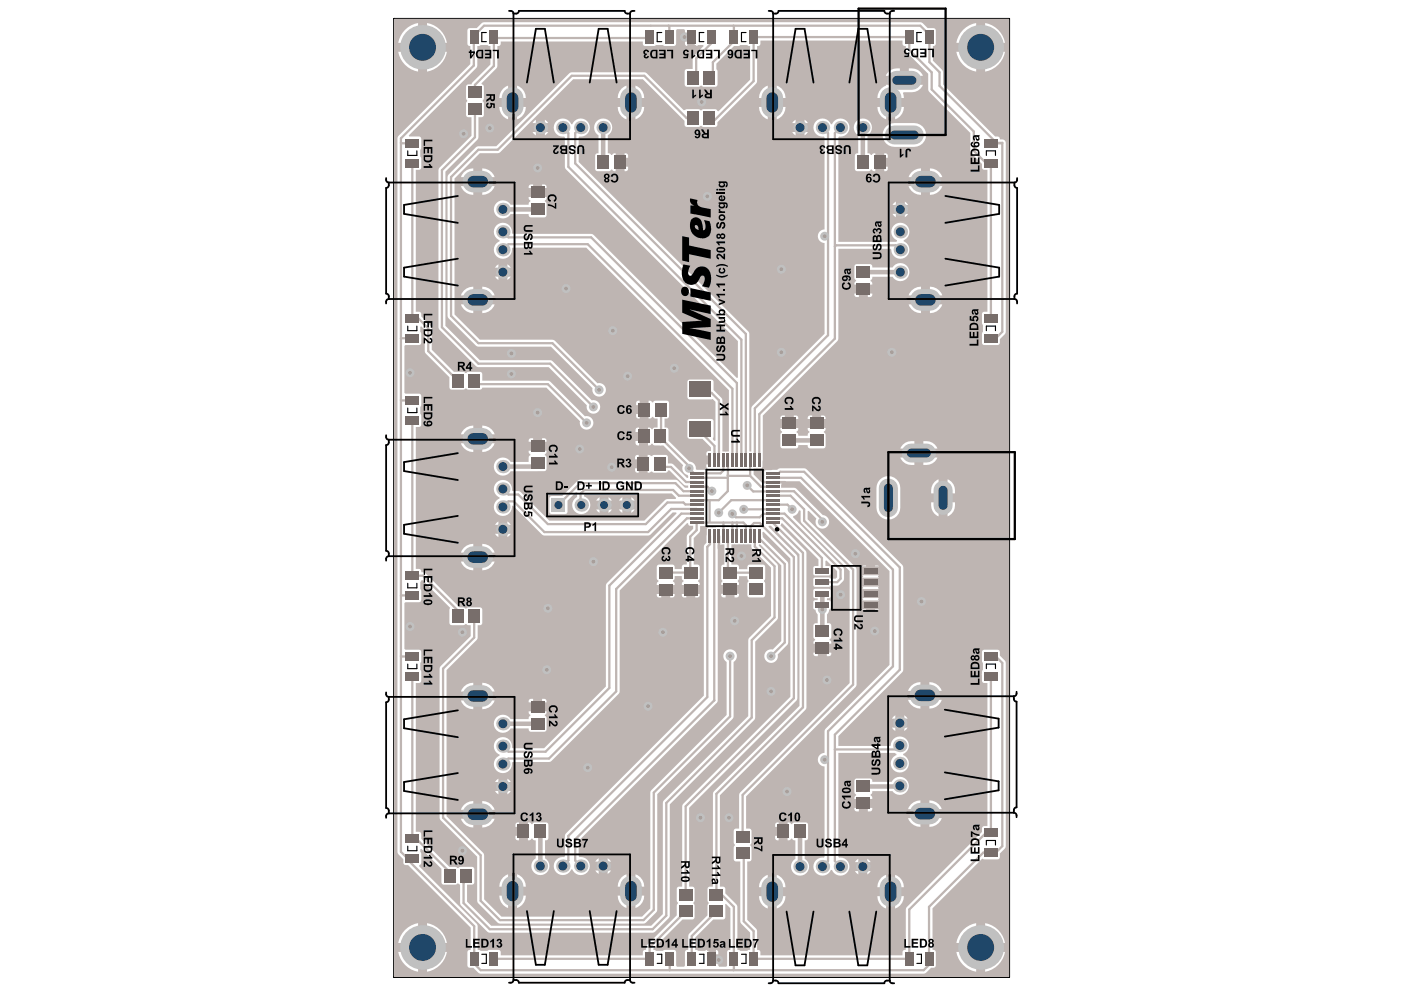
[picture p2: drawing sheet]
<svg xmlns="http://www.w3.org/2000/svg" width="297mm" height="210mm" viewBox="0 0 297 210" stroke-linecap="round" stroke-linejoin="round" font-family="sans-serif">
<path d="M83.3 3.9h130.3v202.9h-130.3z" fill="none" stroke="#000" stroke-width=".21"/>
<g fill="#a6968d">
<circle cx="167.2" cy="93.2" r=".38"/>
<circle cx="158.1" cy="102.7" r=".38"/>
<circle cx="124.1" cy="89.5" r=".38"/>
<circle cx="125.5" cy="86.1" r=".38"/>
<circle cx="122.7" cy="95" r=".38"/>
<circle cx="126.8" cy="82.5" r=".38"/>
<circle cx="144.8" cy="7.8" r=".38"/>
<circle cx="103.6" cy="27.1" r=".38"/>
<circle cx="97.8" cy="180" r=".38"/>
<circle cx="152.1" cy="203.1" r=".38"/>
<circle cx="172.8" cy="93.2" r=".38"/>
<circle cx="174.9" cy="143.9" r=".38"/>
<circle cx="177.8" cy="125.8" r=".38"/>
<circle cx="174" cy="110.4" r=".38"/>
<circle cx="160.2" cy="124.6" r=".38"/>
<circle cx="150.6" cy="103.9" r=".38"/>
<circle cx="152.1" cy="108.5" r=".38"/>
<circle cx="154.9" cy="108.7" r=".38"/>
<circle cx="163.1" cy="146.3" r=".38"/>
<circle cx="163.1" cy="138.8" r=".38"/>
<circle cx="154.5" cy="138.8" r=".38"/>
<circle cx="108.2" cy="79.1" r=".38"/>
<circle cx="98.1" cy="28.3" r=".38"/>
<circle cx="154.2" cy="173" r=".38"/>
<circle cx="148.2" cy="173" r=".38"/>
<circle cx="125.5" cy="118.8" r=".38"/>
<circle cx="165.3" cy="74.5" r=".38"/>
<circle cx="86.7" cy="78.9" r=".38"/>
<circle cx="86.7" cy="132.6" r=".38"/>
<circle cx="97.8" cy="133.8" r=".38"/>
<circle cx="148.4" cy="21.6" r=".38"/>
<circle cx="108.2" cy="74.8" r=".38"/>
<circle cx="156.9" cy="117.6" r=".38"/>
<circle cx="140.2" cy="133.8" r=".38"/>
<circle cx="142.7" cy="77.9" r=".38"/>
<circle cx="167.6" cy="107.8" r=".38"/>
<circle cx="145.8" cy="99.1" r=".38"/>
<circle cx="157.4" cy="107.8" r=".38"/>
<circle cx="174" cy="129" r=".38"/>
<circle cx="119.8" cy="61.1" r=".38"/>
<circle cx="165.3" cy="57" r=".38"/>
<circle cx="185.1" cy="133.5" r=".38"/>
<circle cx="129.6" cy="70" r=".38"/>
<circle cx="113.7" cy="87.3" r=".38"/>
<circle cx="129.4" cy="98.9" r=".38"/>
<circle cx="132.8" cy="79.6" r=".38"/>
<circle cx="181" cy="117.2" r=".38"/>
<circle cx="155.4" cy="131.4" r=".38"/>
<circle cx="137.1" cy="149.4" r=".38"/>
<circle cx="115.7" cy="141.7" r=".38"/>
<circle cx="113.7" cy="35.5" r=".38"/>
<circle cx="149.6" cy="41.6" r=".38"/>
<circle cx="124.3" cy="162.4" r=".38"/>
<circle cx="166.5" cy="167.5" r=".38"/>
<circle cx="174.5" cy="160.7" r=".38"/>
<circle cx="174.5" cy="50" r=".38"/>
<circle cx="188.7" cy="74.5" r=".38"/>
<circle cx="194.9" cy="127.3" r=".38"/>
<circle cx="115.9" cy="128.7" r=".38"/>
</g>
<g fill="#beb5b2">
<path d="M162.7 111.2h.4l6 6.1v32.1l-18.2 18.3-.1 19.9h-.8l-.3 .5v2.4l.2 .5-.2 .6v2.1l-4 4.1-.1 3.2-.5 .1-.2 .4v2.8l-.2 .3h-1.5l-.2-.3v-2.8l-.1-.4-.3-.1h-1.9l-.4 .2h-1.5l-.6-.2v-.3l6.2-6.1h2.1l.4-.3v-2.7l-.2-.6 .2-.5v-2.4l-.3-.5h-.8v-16.7l22.8-22.9 .1-30.1-.2-.5-5.9-5.9z"/>
<path d="M88.9 179.7l.2-.1 4.3 4.2v2.9l.1 .3 .4 .2h2.6a.49 .49 0 0 1 .8 0l.1 4.2 5.9 5.9 34.8 .1 .5-.3 2.9-2.8 .2-.6v-23.5l18-18.1 .1-16.3 4.6-4.6 .2-.6-.1-11.1-4-4.1 .1-.2h.2l4.5 4.4v16l-1.8 1.8a1.44 1.44 0 0 0-1.8 1.3 1.44 1.44 0 0 0 1.6 1.6 1.44 1.44 0 0 0 1.2-1.8l2-2 .3-.6v-16.6l-.3-.5-5.1-5.2-.1-1 .2-.1 5.7 5.7v29.2l-22.8 22.9-.1 17.3h-.8l-.3 .5v2.4l.2 .5-.2 .6v2.1l-6.3 6.3-.1 .2-.1 .8h-.4l-.3 .3v.8h-30.1v-.8l-.3-.3h-2l-.4 .2h-1.5l-.6-.2-.1-5.3-12.3-12.4 .4-.7v-1.9l-.2-.4z"/>
<path d="M153.4 191.4l.2-.2 .9 1v8.8h-.4l-.2 .3-.1 3-.2 .3h-1.5l-.1-.3v-.5h-1.5v-.9h-.6v-1.7h-.3v-.2l-.4 .2h-1.5l-.6-.2v-2.6l3.8-3.8h2.1l.3-.2 .2-.3zM151.5 201v.9h.5l-.1-.6z"/>
<path d="M165.3 110.8l.2-.1 7.7 7.7v1.4h-.9l-.2 .2 .1 1.7 .2 .1 3.2-.1 .1-1.7-.2-.2h-.9v-1.1l.3-.1 2.2 2.2v1.4l-.3 .2h-1.1l-.4-.2h-3l-.2 .4 .1 1.5 3.1 .1 .4-.3h1.4a2.04 2.04 0 0 0 1.5-1.4v-2l-.2-.5-10.6-10.6 .2-.2a1.41 1.41 0 0 0 1-1.1l.2-.1 .2 .1v2.1l.2 .5 10.1 10.1v23.7l-23.3 23.4v7.4l-.9 .1-.3 .4v2.5l.3 .4-.3 .6v2.5l.3 .4 1.1 .1 .1 12.9 2 2.1v3.7l-.6 .2h-1.5l-.6-.2-.1-9.4-2.4-2.6-.2-1.2-1-.2v-19.3l18.1-18.1 .2-.5v-32.7l-.2-.5-5.3-5.3zM172.2 124.7l-.1 1.7 .2 .2h.7v.4h-.7l-.2 .4v1.4l.4 .2 .2 .7 .3 .3v1.9h-.6l-.3 .3v2.6l.3 .4v.3l-.3 .3v.4h3.8l-.1-.4-.3-.3v-.3l.4-.4-.1-2.6-.2-.3h-.6v-1.9l.7-1.4v-1.4l-.2-.2h-.5v-.4h.5l.2-.2v-1.6l-.4-.2zM174.9 138.1v.7h.7l.2-.3 .1-.4zM172.1 138.1l.1 .6 .8 .1v-.7z"/>
<path d="M83.4 4h130.1v202.7h-130.1zM99 6.1l-.1 .3v2.8l.1 .4 .5 .1v3.9l-15.2 15.2-.2 .5v150.9l.2 .6 1 1 .2 1.1 .8 .2 13.3 13.2v4.7l-.6 .1-.1 .4v2.8l.1 .3 1.1 .2 1.1 1 .5 .2h93.7l.5-.2 1.1-1 .8-.2 .2-.3v-2.8l-.2-.4-.5-.1v-8.8l10.5-10.5 .4 .1h3l.3-.3v-.9l1.2-1.3 .1-39-.2-.5-1.1-1.1v-.9l-.3-.3h-3l-.3 .1-.2 .4v1.9l.3 .4v1.4l-.2 .2-.1 .8v1.3l.4 .5h.8v30.3l-1 .1-.2 1.1-16 16.2-.1 8.8h-.4l-.2 .3-.1 .8h-30l-.1-.8-.2-.3h-.4l-.1-4.3-2-2.1v-12.3l.6-.1 .3-.4v-2.5l-.2-.4 .2-.6v-2.5l-.3-.4-.9-.1v-6.8l23.2-23.1 .2-.5v-24.6l-10.3-10.4v-1.7l.2-.1 1.6 1.6-.1 .3a1.44 1.44 0 0 0 1.1 1.8 1.44 1.44 0 0 0 1.7-1.2 1.44 1.44 0 0 0-1.3-1.6l-5.8-5.7-3-.1 .1-1.4h3.8l19 19v19.9l-13.5 13.5-.3 .5v4.6a1.44 1.44 0 0 0-1.4 1.4 1.44 1.44 0 0 0 1.4 1.5v19.1l-.1 .2a1.91 1.91 0 0 0-2.2 1.5 1.91 1.91 0 0 0 1.3 2.2 1.91 1.91 0 0 0 2.4-1.1h.2l.1 .2a1.92 1.92 0 0 0 3.4-.1 1.92 1.92 0 0 0-2-2.7l-.1-.2v-22h11.9l.4 .2v.3a1.91 1.91 0 0 0-.9 2.9 1.91 1.91 0 0 0 3.1 0 1.91 1.91 0 0 0-.8-2.9v-.3l.2-.1a1.95 1.95 0 0 0-.1-3.4 1.95 1.95 0 0 0-2.8 1.8h-11v-2l13.6-13.8v-22.2l-20.6-20.7h-5.3l-.7 .3-2.5 .1-.2 .4-.1 2.4h-.3l-1.9-1.9v-1.3h1.7l.2-.4 .1-10.8 15.9-16 .1-19.3h11l.2 .2a1.91 1.91 0 0 0 2.9 1.6 1.91 1.91 0 0 0-.3-3.3v-.3l.2-.1a1.92 1.92 0 0 0 .5-2.9 1.92 1.92 0 0 0-3 .1 1.92 1.92 0 0 0 .9 2.9v.3l-.3 .1h-12.1v-22.2l.4-.1a1.92 1.92 0 0 0 1.6-3 1.92 1.92 0 0 0-3.4 .4h-.2l-.1-.3a1.92 1.92 0 0 0-3.4 .1 1.92 1.92 0 0 0 2 2.8l.1 .1v19.5a1.44 1.44 0 0 0-1.4 1.5 1.44 1.44 0 0 0 1.4 1.4v19.2l-15.4 15.5v9.4h-.5v-25.1l-36.1-36.1v-5.3l.2-.1a1.91 1.91 0 0 0 2.1-1.5 1.91 1.91 0 0 0-1.3-2.2 1.91 1.91 0 0 0-2.3 1.1h-.3l-.1-.3a1.92 1.92 0 0 0-3.3 .1 1.92 1.92 0 0 0 1.9 2.8l.2 .1v6.3l.2 .5 36.4 36.4v7.7l-.2 .1-30.6-30.5h-16.9l-.1-.2a1.91 1.91 0 0 0-1.5-2.1 1.91 1.91 0 0 0-2.2 1.3 1.91 1.91 0 0 0 1.1 2.3v.3l-.3 .1a1.92 1.92 0 0 0 .1 3.4 1.92 1.92 0 0 0 2.8-2l.1-.2h15.6l30.2 30.2v12.9l-.7 .1-.7-.1v-10.8l-.2-.5-1.6-1.6-.1-2-.4-.3h-4.6l-.4 .3-.1 3.4 .2 .4 .3 .1 4.9-.1 .6 .6v8.2l-.3 .1-.3-.3 .2-.6v-3.3l-.2-.3-.3-.1h-4.6l-.4 .3-.1 3.4 .2 .3 .3 .2h2.7l1.8 1.8v.7l-.7 .1-.3 .4v.5h.8v1.9h-.8l.1 .6 .2 .3-.1 .2h-2.2l-.2-.3a1.43 1.43 0 0 0-1.4-1.4l-4.4-4.4v-2.5l-.3-.3h-.5v-1.9l.6-.1 .4-.4v-2.8l-.2-.4-.3-.1h-2.4l-.5 .3h-.3l-.2-.3h-.5v3.8l.5-.1 .2-.3h.3l.3 .3 .6 .1v1.9h-.8l-.2 .3h-.3l-.3-.3h-.4v3.8l.4-.1 .3-.3h.3l.4 .4h1.8l4.2 4.1-.1 .3a1.49 1.49 0 0 0 1.1 1.8l.1 .6-.2 .1-2.9-2.9-.6-.2h-.6v-1.4l-.3-.4h-2.6l-.7 .2-.2-.2h-.5v3.7h.5l.2-.2 .7 .2h2.4l.4-.1 .1-.4h.3l3 3 1 .2v.5h-.7l-1.5-1.5-.5-.2h-20.2l-.5 .2-3.2 3.2h-2.3l-.3 .2-.2 .3 .1 3.1 .4 .3 3.1-.1 .3-.4v-2.4l1.8-1.8 .2 .1v1a1.91 1.91 0 0 0-.5 3 1.91 1.91 0 0 0 3-.3 1.91 1.91 0 0 0-1-2.9v-.2l.3-.4h18.2l.9 .9v.3h-1.8l-.5 .2-4.4 4.4h-20.1l-6-6.1-.6-.2h-1.2l-.1-.2a1.91 1.91 0 0 0-1.5-2.1 1.91 1.91 0 0 0-2.2 1.3 1.91 1.91 0 0 0 1.1 2.3v.3l-.3 .1a1.92 1.92 0 0 0 .1 3.4 1.92 1.92 0 0 0 2.8-1.9l.2-.1 6.2 6.1 .5 .2h21.9l.5-.2 4.7-4.7h.8v.2l-14.9 15v21.7l-13.1 13h-6.7l-.1-.4a1.92 1.92 0 0 0-3-1.6 1.92 1.92 0 0 0 .4 3.4v.2l-.3 .1a1.92 1.92 0 0 0 .1 3.4 1.92 1.92 0 0 0 2.8-2l.1-.2h8l14.5-14.4 .2-.5v-21.4l14.3-14.2 .2 .1 .2 .4h.8v.7l-1.1 1.1-.2 .6v5.9l-.9 .1-.2 .8h-1.5v-.6l-.5-.3h-2.8l-.3 .1-.2 .3v2.5l.4 .4v.3l-.3 .2-.1 .5h3.8v-.5l-.3-.2v-.3l.3-.3v-.6h1.5l.1 .6 .3 .3v.3l-.3 .2-.1 .5h3.8v-.5l-.3-.2v-.3l.3-.4v-2.6l-.3-.3h-.9v-5.6l1.3-1.4v-1.2h3.3v.3h-1.5l-.3 .3-.1 2.9-.5 .6-.1 .3v31.5l-29.2 29.2-.2 .5v4.3l-.2 .2a1.91 1.91 0 0 0-2.1 1.4 1.91 1.91 0 0 0 1.3 2.3 1.91 1.91 0 0 0 2.3-1.1h.3l.1 .2a1.92 1.92 0 0 0 3.4-.1 1.92 1.92 0 0 0-2-2.7l-.2-.2v-3.3l29.4-29.4 .1-33.2 1.4-.1v4.3l-.6 .1-.1 .4v2.4l.2 .4-.2 1h3.7v-.5l-.2-.3 .2-1.1h1.8l.1 .7 .2 .2-.3 .7v2.4l.3 .5h3l.5-.3v-2.6l-.3-.5 .3-.6v-2.6l-.5-.3h-2.8l-.4 .3-.1 .6h-1.8v-.6l-.3-.3h-1.3v-4.3h4.3l.2 1 3.9 3.9v10.2l-4.6 4.6-.2 .6v16l-18 18.1-.1 23.8-2.4 2.5h-33.9l-5.1-5.1v-3.6h1.2l.4-.5v-2.8l-.2-.3-.3-.2h-2.5l-.6 .3-.5-.3h-1.2l-6-5.9v-1l-.1-.4-1-.1v-31.5h.8l.3-.5v-1.9l-.2-.4 .2-3.7-.1-.4-.4-.1h-2.8l-.2-.2v-9.7l.2-.2h2.8l.4-.1 .1-.4v-1.9l-.2-.3v-1.5l.2-.4 .3-.1 5.8 5.9-.1 .4v2.8l.1 .3 .4 .2h2.4l.7-.3 .2 .3h.7v2.3l-6.4 6.4-.2 .5v31.5l.2 .5 7.8 7.8v9.6l4.5 4.5h30.6l.6-.2 2.1-2.2 .3-.5v-24.5l16-16.1 .1-11.8 .3-.2a1.44 1.44 0 0 0-.1-2.2 1.44 1.44 0 0 0-2.1 .3 1.44 1.44 0 0 0 .4 2.1v11.2l-16.1 16.1v24.8l-1.8 1.8h-29.7l-3.7-3.7v-9.6l-7.9-8v-30.9l6.5-6.6 .1-2.9h.6l.3-.5v-2.8l-.1-.3-.4-.2h-2.4l-.4 .3-.7-.3h-.8l-7.2-7.2-.9-.2v-.4l-.3-.3h-.8v-30.1h.8l.3-.4v-1.9l-.2-.4 .2-3.8-.1-.4-.4-.1h-2.8l-.2-.2v-9.9l.2-.2h2.8l.4-.1 .1-.4v-1.9l-.2-.4v-1.1h.2l.8 .7v4.8l5.2 5.2v2.2l.3 .4h2.6l.7-.2 .4 .2h2.4l.4-.1 .1-.3h13.6l7.1 7.1v.4a1.44 1.44 0 0 0 1.5 1.4 1.44 1.44 0 0 0 1.3-1.7 1.44 1.44 0 0 0-1.8-1.1l-7.5-7.5-14.2-.1v-1.3l-.3-.5h-2.6l-.6 .2-.5-.2h-2l-4.7-4.7v-4.8l-2.2-2.2-.1-.9-1-.1v-30.1h.8l.3-.5v-1.9l-.2-.3 .2-3.8-.3-.5h-2.2l-.1-.2 14.3-14.3 .2-.5v-4.2l.7-.2h1.5l.6 .2v3.9l-3.8 3.8-.2 .5h-.9l-.3 .3v2.6l.2 .6-.2 .5v2.4l.3 .5h.8v3.9l-6.7 6.8-.2 .5v33.5l8.1 8.1 15.2 .1 8 8a1.44 1.44 0 0 0 1.3 1.8 1.44 1.44 0 0 0 1.6-1.5 1.44 1.44 0 0 0-1.8-1.3l-8.5-8.4-15.2-.1-7.3-7.3v-32.6l7-7v-4.5h.9l.3-.5v-2.4l-.3-.5 .3-.6v-2.5l-.5-.7 3.3-3.4v-4.5l.6-.1 .1-.8h30.1v.6l.5 .3h1.9l.4-.2 3.8 .2 .3-.1 .1-.4v-2.8l.2-.2h1.5l.2 .2v.5h1.5v.9h.6v1.7h.3v.2l.4-.2h1.1l.1 .3-2.3 2.3v2.5h-1.3l-.4 .3v3l.1 .3 .3 .2h2.5l.4-.3 .7 .3 2.6-.1 .3-.4v-2.8l-.2-.4v-1.2l3.7-3.8h.9l.4-.2h1.5l.6 .2v7.2l-6.7 6.7-.7-.5h-2.5l-.4 .2-.6-.2h-2.5l-.7 .2-8-7.9h-15.9l-15.7 15.5-4.1 .1-6.2 6.2v29.6l.2 .6 6 5.9 15.7 .1 8.8 8.7-.1 .4a1.44 1.44 0 0 0 1.6 1.4 1.44 1.44 0 0 0 1.3-1.6 1.44 1.44 0 0 0-1.8-1.2l-9.2-9.2h-15.7l-5.3-5.4v-28.7l5.3-5.4h3.8l.5-.2 15.5-15.4h14.7l8.8 8.8 .1 1 .2 .2 2.7 .1 .6-.3 .4 .3h2.5l.4-.3 .1-.7 8.3-8.4 .1-7.8h.4l.2-.3 .1-.8h30l.1 .8 .2 .3h.4v.9l.3 .5 4.5 4.5v3.3l.2 .5 8.7 8.7v4.1l2.4 2.5 .2 1.1 1 .1v30.1h-.8l-.4 .5v1.8l.3 .4-.3 3.8 .2 .4 .3 .1h3l.3-.3v-.9l1.1-1.1 .2-.5-.1-40.2a.98 .98 0 0 0-1.2-.5v-.3l-.3-.3h-.7l-11-11v-2.9l-2.1-2.2v-3.1l.4-.1 .2-.4v-2.9l-.5-.3h-1.2l-1.3-1.2-92.6-.1-.5 .2-1 1.1h-1.5zM208.4 4.9v4.2h4.2a5.2 5.2 0 0 0-4.2-4.2zM90.3 4.9v4.2h4.2a5.2 5.2 0 0 0-4.2-4.2zM85.7 6.3a5.1 5.1 0 0 0-1.4 2.8h4.2v-4.2a5.1 5.1 0 0 0-2.8 1.4zM203.8 6.3a5.1 5.1 0 0 0-1.5 2.8h4.2v-4.2a5.1 5.1 0 0 0-2.7 1.4zM144.9 8.8v.6l.5 .3v-.9zM208.4 11v4.2a5.2 5.2 0 0 0 4.2-4.2zM90.3 11v4.2a5.2 5.2 0 0 0 4.2-4.2zM84.3 11a5.2 5.2 0 0 0 4.2 4.2v-4.2zM202.3 11a5.2 5.2 0 0 0 4.2 4.2v-4.2zM192.3 14.5v1.5h3a2.64 2.64 0 0 0-3-1.5zM187.9 15.2l-.5 .8h3v-1.5a2.89 2.89 0 0 0-2.5 .7zM109.4 18.1v2.6h1.9a2.76 2.76 0 0 0-1.9-2.6zM164.3 18.1v2.6h1.9a2.76 2.76 0 0 0-1.9-2.6zM134.4 18.1v2.6h1.9a2.76 2.76 0 0 0-1.9-2.6zM131.5 18.7l-.4 .6-.4 1.4h1.8v-2.6zM186.4 18.7l-.4 .6-.4 1.4h5.6l-.2-1 .2-.2a3.6 3.6 0 0 0 3.9-1.2l.2-.4h-7.9l.1 .2zM106.5 18.7l-.8 1.3-.1 .7h1.9v-2.6zM161.4 18.7l-.7 1.3-.1 .7h1.8v-2.6zM164.3 22.6v2.7a2.73 2.73 0 0 0 1.9-2.7zM109.4 22.6v2.7a2.73 2.73 0 0 0 1.9-2.7zM130.7 22.6a2.76 2.76 0 0 0 1.8 2.7v-2.7zM185.6 22.6a2.76 2.76 0 0 0 1.9 2.7v-2.7zM189.4 22.6v2.7a2.73 2.73 0 0 0 1.8-2.7zM134.4 22.6v2.7a2.73 2.73 0 0 0 1.9-2.7zM160.6 22.6a2.76 2.76 0 0 0 1.8 2.7v-2.7zM105.6 22.6a2.76 2.76 0 0 0 1.9 2.7v-2.7zM170.2 25.3v.7h.7zM115.3 25.3v.7h.7zM167.9 25.6l-.3 .4h.7v-.7zM113 25.6l-.3 .4h.7v-.7zM170.2 27.9v.8l.7-.8zM115.3 27.9v.8l.7-.8zM167.6 27.9l.7 .8v-.8zM112.7 27.9l.7 .8v-.8zM187.5 26.8a2.52 2.52 0 0 0-.6 2.7 2.52 2.52 0 0 0 2.3 1.6h4.2a2.52 2.52 0 0 0 2.5-2.5 2.52 2.52 0 0 0-2.5-2.6h-4.2l-.6 .1zM187.1 32.4v1h.7l-.1-.8zM132.1 32.4v1h.8l-.2-.8zM187.1 35.3v.9h.4l.3-.3v-.6zM181.2 25.6a1.92 1.92 0 0 0 .4 3v3.8l-.6 .2-.1 .3v3l.4 .3h2.5l.4-.3h.3l.2 .3h.5v-3.8l-.5 .1-.2 .3h-.3l-.3-.3-.4-.1v-3.8a1.92 1.92 0 0 0 .6-2.8 1.92 1.92 0 0 0-2.9-.2zM132.1 35.3v.9h.5l.3-.3v-.6zM126.2 25.6a1.92 1.92 0 0 0 .4 3v3.8l-.5 .2-.2 .3v3l.5 .3h2.4l.5-.3h.2l.3 .3h.4v-3.8l-.4 .1-.3 .3h-.2l-.3-.3-.4-.1v-3.8a1.92 1.92 0 0 0 .5-2.8 1.92 1.92 0 0 0-2.9-.2zM196.7 35.6v1.9h2.7a2.73 2.73 0 0 0-2.7-1.9zM102 35.6v1.9h2.7a2.73 2.73 0 0 0-2.7-1.9zM98.1 36.4l-.6 1.1h2.6v-1.9l-1.4 .4zM192.9 36.4l-.7 1.1h2.6v-1.9l-1.4 .4zM114.7 39v.8h.9l-.1-.6zM112 39.2l-.2 .6h1v-.8zM196.7 39.4v1.8a2.76 2.76 0 0 0 2.7-1.8zM192.2 39.4a2.73 2.73 0 0 0 2.6 1.8v-1.8zM102 39.4v1.8a2.76 2.76 0 0 0 2.7-1.8zM97.5 39.4a2.73 2.73 0 0 0 2.6 1.8v-1.8zM105 43a1.92 1.92 0 0 0 .2 2.8 1.92 1.92 0 0 0 2.8-.5h3.8l.2 .6 .3 .1h3l.3-.5v-2.4l-.3-.5v-.2l.3-.3v-.4h-3.8l.1 .4 .3 .3v.2l-.3 .3-.1 .4h-3.8a1.92 1.92 0 0 0-3-.3zM191.4 42.6v.8h.8zM189.1 43l-.3 .4h.7v-.8zM188.8 45.3l.7 .7v-.7zM191.4 45.3v.7l.8-.7zM180.9 56l-.1 .4v2.4l.3 .5v.2l-.3 .3v.4h3.8l-.1-.4-.3-.3v-.2l.3-.3 .1-.4h4.2a1.92 1.92 0 0 0 2.9 .4 1.92 1.92 0 0 0 0-2.9 1.92 1.92 0 0 0-2.9 .5h-4.2l-.2-.6-.3-.1h-2.8zM107.3 55.9v.7h.8zM105 56.2l-.3 .4h.7v-.7zM104.7 58.5l.7 .7v-.7zM107.3 58.5v.7l.8-.7zM196.7 60.7v1.8h2.7a2.73 2.73 0 0 0-2.7-1.8zM102 60.7v1.8h2.7a2.73 2.73 0 0 0-2.7-1.8zM98.1 61.5l-.6 1h2.6v-1.8h-.7zM192.9 61.5l-.7 1h2.6v-1.8h-.7zM183.6 62.1v.8l.6-.1 .3-.2 .1-.5zM180.8 62.1l.1 .6 .8 .2v-.8zM196.7 64.4v1.9a2.76 2.76 0 0 0 2.7-1.9zM97.5 64.4a2.73 2.73 0 0 0 2.6 1.9v-1.9zM192.2 64.4a2.73 2.73 0 0 0 2.6 1.9v-1.9zM102 64.4v1.9a2.76 2.76 0 0 0 2.7-1.9zM134.7 84.9l-.1 .8h.7v-.9zM134.6 87.6l.1 .8 .6 .2v-1zM173.7 87.9v.8h1l-.2-.6zM167.9 87.9v.8h1l-.2-.6zM171 88.1l-.1 .6h.9v-.8zM165.2 88.1l-.1 .6h.9v-.8zM134.6 90.6l-.1 .8h.7v-.9zM102 90v1.9h2.7a2.73 2.73 0 0 0-2.7-1.9zM98.1 90.9l-.6 1h2.6v-1.9l-1.4 .4zM165.1 90.6v.4l.4 .3v.2l-.4 .5v2.4l.3 .4 3 .1 .3-.2 .2-.5h2l.1 .5 .4 .2h2.8l.4-.3 .1-2.6-.4-.5v-.2l.3-.3 .1-.4h-3.8v.4l.3 .3v.2l-.3 .3v.4h-2l-.1-.4-.3-.3v-.2l.3-.3 .1-.4zM114.7 92.7v.8h.9l-.1-.6zM112 92.9l-.2 .6h1v-.8zM134.5 93.3l.1 .8 .6 .2v-1zM195.3 93.3v1.6h3a2.64 2.64 0 0 0-3-1.6zM191 94.1l-.5 .8h3v-1.6a2.89 2.89 0 0 0-2.5 .8zM102 93.8v1.9a2.76 2.76 0 0 0 2.7-1.9zM97.5 93.8a2.73 2.73 0 0 0 2.6 1.9v-1.9zM134.5 96.4l-.1 .8h.7v-.9zM105 97.4a1.92 1.92 0 0 0 .2 2.8 1.92 1.92 0 0 0 2.8-.5h7.3l.3-.5v-2.4l-.3-.5v-.2l.3-.3v-.4h-3.8l.1 .4 .3 .3v.2l-.3 .3-.1 1.1h-3.8a1.92 1.92 0 0 0-3-.3zM195.3 96.8v1.6a2.64 2.64 0 0 0 3-1.6zM190.5 96.8a2.64 2.64 0 0 0 3 1.6v-1.6zM134.4 99.1l.1 .8 .6 .1v-.9zM200.5 101.4v3h1.5a2.64 2.64 0 0 0-1.5-3zM197.7 101.9a2.89 2.89 0 0 0-.7 2.5h1.6v-3zM133.6 105.2v.7h.7zM131.3 105.5l-.4 .4h.8v-.7zM128.7 105.2v.7h.8zM126.4 105.5l-.3 .4h.7v-.7zM133.6 107.8v.7l.7-.7zM130.9 107.8l.8 .7v-.7zM128.7 107.8v.7l.8-.7zM126.1 107.8l.7 .7v-.7zM197 106.3a2.64 2.64 0 0 0 1.6 3v-3zM200.5 106.3v3a2.64 2.64 0 0 0 1.5-3zM186.2 101.5l-.7 1.1-.1 .7v4.1a2.52 2.52 0 0 0 2.5 2.6 2.52 2.52 0 0 0 2.6-2.6v-4.1a2.52 2.52 0 0 0-1.6-2.4 2.52 2.52 0 0 0-2.7 .6zM107.3 110.3v.8h.8zM105 110.6l-.3 .5h.7v-.8zM104.7 112.9l.7 .8v-.8zM107.3 112.9v.8l.8-.8zM102 115.1v1.8h2.7a2.73 2.73 0 0 0-2.7-1.8zM98.1 115.9l-.6 1h2.6v-1.8l-.7 .1zM185.1 119.7v.1h.9zM182.4 119.8h.8v-.1zM97.5 118.8a2.73 2.73 0 0 0 2.6 1.9v-1.9zM102 118.8v1.9a2.76 2.76 0 0 0 2.7-1.9zM182.4 121.7l.2 .2v.2l-.2 .1h3.6l-.2-.1v-.2l.2-.2zM182.4 124.1l.2 .2v.2l-.2 .1h3.6l-.2-.1v-.2l.2-.2zM155.4 125.7v.7h.6l.3-.3v-.4zM152.6 125.7l.1 .6 .8 .1v-.7zM147.1 125.7v.7h.6l.3-.3v-.4zM144.2 125.7l.2 .6 .8 .1v-.7zM141.8 125.7v.7h.6l.3-.3v-.4zM138.9 125.7l.2 .6 .8 .1v-.7zM182.4 126.5l.2 .2v.2l-.2 .1h3.6l-.2-.1v-.2l.2-.2zM185.1 128.9v.2l.9-.2zM182.4 128.9l.8 .2v-.2zM196.6 144.3v1.9h2.7a2.74 2.74 0 0 0-2.7-1.9zM192.7 145.1l-.6 1.1h2.6v-1.9l-.7 .1zM102 144.5v1.8h2.7a2.73 2.73 0 0 0-2.7-1.8zM98.1 145.3l-.6 1h2.6v-1.8l-1.4 .3zM114.7 147.9v.7h.9l-.1-.6zM112 148l-.2 .6h1v-.7zM192.1 148.1a2.73 2.73 0 0 0 2.6 1.8v-1.8zM196.6 148.1v1.8a2.76 2.76 0 0 0 2.7-1.8zM102 148.2v1.9a2.76 2.76 0 0 0 2.7-1.9zM97.5 148.2a2.73 2.73 0 0 0 2.6 1.9v-1.9zM191.3 151.3v.8h.7zM189 151.7l-.3 .4h.7v-.8zM105 151.8a1.92 1.92 0 0 0 .2 2.9 1.92 1.92 0 0 0 2.8-.6h3.8l.2 .6 .3 .1h3l.3-.5v-2.4l-.3-.4v-.3l.3-.2v-.5h-3.8l.1 .5 .3 .2v.3l-.3 .3-.1 .4h-3.8a1.92 1.92 0 0 0-3-.4zM191.3 154v.7l.7-.7zM188.7 154l.7 .7v-.7zM180.9 164.9l-.1 .3v2.4l.3 .5v.2l-.3 .3v.5h3.8l-.1-.5-.3-.3v-.2l.3-.3 .1-.4h4.2a1.91 1.91 0 0 0 2.9 .2 1.91 1.91 0 0 0-.2-2.9 1.91 1.91 0 0 0-2.8 .7h-4.1l-.2-.5-.3-.2h-2.8zM107.3 164.7v.8h.8zM105 165.1l-.3 .4h.7v-.8zM104.7 167.4l.7 .7v-.7zM107.3 167.4v.7l.8-.7zM196.6 169.4v1.8h2.7a2.74 2.74 0 0 0-2.7-1.8zM192.7 170.2l-.6 1h2.6v-1.8l-1.4 .3zM102 169.5v1.8h2.7a2.73 2.73 0 0 0-2.7-1.8zM98.1 170.3l-.6 1h2.6v-1.8l-.7 .1zM183.6 170.9v.8h.6l.3-.3 .1-.5zM180.8 170.9l.1 .7 .8 .1v-.8zM166.6 174v3.8h.5l.3-.4h.2l.3 .4h.4v3.9a1.92 1.92 0 0 0-.5 2.9 1.92 1.92 0 0 0 2.9 0 1.92 1.92 0 0 0-.5-2.9v-3.9l.6-.1 .2-.4-.1-3-.4-.3h-2.4l-.5 .4h-.2l-.3-.3zM111.7 174v3.8h.4l.3-.4h.3l.2 .4h.4v3.8a1.92 1.92 0 0 0-.4 2.9 1.92 1.92 0 0 0 2.9 0 1.92 1.92 0 0 0-.5-2.9v-3.8l.6-.1 .1-.4v-3l-.5-.3h-2.4l-.4 .4h-.3l-.3-.3zM109.2 174.2l-.2 .8h.8v-1zM164.1 174.2l-.1 .8h.7v-1zM192.1 173.1a2.73 2.73 0 0 0 2.6 1.9v-1.9zM196.6 173.1v1.9a2.76 2.76 0 0 0 2.7-1.9zM97.5 173.2a2.73 2.73 0 0 0 2.6 1.9v-1.9zM102 173.2v1.9a2.76 2.76 0 0 0 2.7-1.9zM164 176.9l.1 .8 .6 .1v-.9zM109 176.9l.2 .8 .6 .1v-.9zM128.6 181.6v.7h.7zM126.2 181.9l-.3 .4h.8v-.7zM183.5 181.7v.7h.7zM181.2 182l-.3 .4h.7v-.7zM128.6 184.2v.7l.7-.7zM125.9 184.2l.8 .7v-.7zM183.5 184.3v.7l.7-.7zM180.9 184.3l.7 .7v-.7zM134.4 185v2.6h1.9a2.76 2.76 0 0 0-1.9-2.6zM131.5 185.6l-.4 .6-.4 1.4h1.8v-2.6zM109.4 185v2.6h1.9a2.76 2.76 0 0 0-1.9-2.6zM106.5 185.6l-.8 1.3-.1 .7h1.9v-2.6zM189.4 185.1v2.6h1.8a2.76 2.76 0 0 0-1.8-2.6zM186.4 185.7l-.4 .6-.4 1.4h1.9v-2.6zM164.3 185.1v2.6h1.9a2.76 2.76 0 0 0-1.9-2.6zM161.4 185.7l-.7 1.3-.1 .7h1.8v-2.6zM134.4 189.5v2.6a2.73 2.73 0 0 0 1.9-2.6zM130.7 189.5a2.76 2.76 0 0 0 1.8 2.6v-2.6zM109.4 189.5v2.6a2.73 2.73 0 0 0 1.9-2.6zM105.6 189.5a2.76 2.76 0 0 0 1.9 2.6v-2.6zM189.4 189.6v2.6a2.73 2.73 0 0 0 1.8-2.6zM185.6 189.6a2.76 2.76 0 0 0 1.9 2.6v-2.6zM164.3 189.6v2.6a2.73 2.73 0 0 0 1.9-2.6zM160.6 189.6a2.76 2.76 0 0 0 1.8 2.6v-2.6zM208.4 195.3v4.2h4.2a5.2 5.2 0 0 0-4.2-4.2zM90.3 195.3v4.2h4.2a5.2 5.2 0 0 0-4.2-4.2zM203.8 196.8a5.1 5.1 0 0 0-1.5 2.7h4.2v-4.2a5.1 5.1 0 0 0-2.7 1.5zM85.7 196.8a5.1 5.1 0 0 0-1.4 2.7h4.2v-4.2a5.1 5.1 0 0 0-2.8 1.5zM208.4 201.4v4.2a5.2 5.2 0 0 0 4.2-4.2zM90.3 201.4v4.2a5.2 5.2 0 0 0 4.2-4.2zM84.3 201.4a5.2 5.2 0 0 0 4.2 4.2v-4.2zM202.3 201.4a5.2 5.2 0 0 0 4.2 4.2v-4.2z"/>
</g>
<path d="M86.1 181.6h1.1" fill="none" stroke="#beb5b2" stroke-width=".48"/>
<circle cx="87.2" cy="177.4" r=".24" fill="#beb5b2"/>
<path d="M84.8 138.8l2.4 .1M84.9 126h2.3" fill="none" stroke="#beb5b2" stroke-width=".48"/>
<circle cx="87.2" cy="121.8" r=".24" fill="#beb5b2"/>
<path d="M87.2 71.6l-2.4 .1M84.8 84.7h2.4" fill="none" stroke="#beb5b2" stroke-width=".48"/>
<circle cx="87.2" cy="34.5" r=".24" fill="#beb5b2"/>
<g fill="none" stroke="#beb5b2" stroke-width=".48">
<path d="M104.5 7.8v.2h-.2zM104.5 7.8v.1M141.4 5.4l.2 .2M150.5 7.8v1.3M155.2 5.4l.1 .1M155.3 7.8v.9M84.8 30.2l2.4 .1M119.1 27l1.1 1.2M146.5 25h.3l.4 .4M150.1 25l.7 .8M174 27l1.2 1.2M189.5 51.9l1 .9"/>
<path d="M100.3 80.6l.7 .7M140.2 93.1l-.5 .5M146.3 98.6v.1M151.2 97.3h.1M153.1 96.8v.5M158.7 97.3v.1M107.6 104.6h2M107.6 106.1h1.1M142.4 103.7l1.2 1.2M144.6 106.3l.4 .4M146.8 100.1h.6M147.3 107.7h.1"/>
<path d="M147.3 106.7l.1 .1M147.3 102h.1M147.4 112.2l-1.4 1.4M147.4 109.6l-.1 .1M150.1 105.8h2M150.4 103.7h.7M150.6 103.7v.2M151.2 113.4h-.1M154 100.6v.5M154 100.5h.1M154 100.6l.1 .1M154.9 108.7l.8 .8"/>
<path d="M155 110.6h.9M158.8 111.4l-.1 2M160.6 113.4v.5M161.7 102h1.8M163.5 100.1h1.2M163.5 109.6v.1M163.5 107.7l-.1 .1M163.5 108.7h-2M163.5 103.9l-.1 .1M170.1 107.8v2.4M174 109.9v.5M140.1 121.2h.7"/>
<path d="M146.1 121.2h.9M153.8 121.2h.4M160 121.2h.2M151.1 148.2h.1M190.4 157.8l-.9 .8M95.1 184.5v.8M120.2 182.1l-1.1 1.2M151.6 189.3h1.1M175.2 182.2l-1.2 1.2M100.3 203.9l1.4 1.4M137.4 200.5v2.4M155.3 205.2l-.1 .1"/>
<path d="M159.4 202.9h.1"/>
</g>
<path d="M173.9 128l.1 1M173.9 125.6l.1 .1M190.4 166.3l-.2 .1" fill="none" stroke="#beb5b2" stroke-width=".96"/>
<circle cx="192.4" cy="7.8" r=".24" fill="#beb5b2"/>
<path d="M198.8 15.3v2.9M209.6 71.6h1.1M209.6 138.9h1.1M209.6 143.1l-.4-.4h-.8l1.2 1.2" fill="none" stroke="#beb5b2" stroke-width=".48"/>
<circle cx="209.6" cy="34.5" r=".24" fill="#beb5b2"/>
<g fill="none" stroke="#beb5b2" stroke-width=".48">
<path d="M137.6 8h-33.1v6l-4 4v1.6M141.6 5.6v2.2M150.5 9.1l-3.2 3.3v4.1M155.3 8.7l-4.5 4.5v3.3M155.3 5.5v2.3M198.8 15.3l-2.2-2.2v-5.7l-1.9-2h-92.3l-2.2 2.2v6.3l-15.4 15.4v5.2M198.8 18.2l12 12h1.3M84.8 34.6v142.7M87.2 34.5v32.9h1.3l2.1 2.1v4.8l6.2 6.2M100.5 23.1v5.9l-7 7v33.2l7.7 7.8h15.2l9.1 9.1M120.2 28.2v7.1l36.6 36.6v25.4M122.9 27l-1.2 1.2v6.4l36.1 36.1v26.6"/>
<path d="M146.5 25h-1.2l-9-9h-15.3l-15.7 15.7h-4.1l-5.8 5.8v29.3l5.8 5.8h15.7l9.9 9.9M147.2 25.4v.5M150.8 25.8l8.6-8.6v-9.4h33v2.8l4.7 4.7v3.6l8.9 8.9v4.1l2.6 2.6h1v32.9M175.2 28.2v42.7l-15.5 15.5v10.9M177.8 27l-1.2 1.2v43.5l-16 15.9v9.7M212.1 30.2l-2.5 .1M212.1 30.2v40l-1.4 1.4M106.4 49l1.2 1.2h17.5l30.8 30.8v16.3M106.4 52.8l1.2-1.1h16.7l30.7 30.6v15M189.5 51.9h-12.6l-.3 .2M87.2 88.9v32.9h2.3l7.3 7.3v1.3M101 81.3h14.9l8.2 8.2"/>
<path d="M139.5 98.8h2.4l3.3 3.2h2.1M139.9 87.4v4.7M140.2 93.1l5.6 5.5v.5M146.3 98.7l-.5 .4 1 1M146.5 83.1h4l1.6 1.6v12.6M148.3 91.5l2.9 2.9v2.9M153.1 97.3v2.2l-.6 .6h-5.1M154 97.3v3.2M158.7 97.4v3.1M106.4 103.5l1.2 1.1M107.6 106.1l-1.2 1.2M108.7 106.1l6.5 6.5h21.9l4.9-4.9h5.3"/>
<path d="M109.6 104.6l6.3 6.3h20.7l4.6-4.6h3.4M142.4 103.7h-18.8l-.8 .8v1l-.6 .6 .8 .8-.5 .4h1.2M143.6 104.9h3.8M145 106.7h2.3M146 113.6v7.6M147.3 109.7h-2l-14.9 14.9v21.7l-14.3 14.2h-8.5l-1.2 1.2M147.4 103.9h-2.8l-1.7-1.7h-20.2l-4.3 4.4v1.2M147.4 112.2v-1.6h7.6v2.8M147.4 105.8h2.7v4.6M147.4 101.1h6.6v2.8l-1.9 1.9M147.4 108.7h-3.2l-15.3 15.2v21.7l-13.5 13.5h-7.8l-1.2-1.2M147.4 103h2.3l.7 .7"/>
<path d="M150.2 113.4v1.8l-.6 .5v31.8l-29.4 29.4v5.2M151.1 113.4v34.8l-29.4 29.4v4.5l1.2 1.2M153.1 110.6v2.8M154 113.4v6.8M154.1 100.7h4.6l2.3 2.3h2.5M155.9 113.4v-2.8h1.4l.5 .5v2.3M157.4 107.8h6M158.1 102.7l1.2 1.3h4.1M158.8 111.4l.7-.7h1.2l7.3 7.2v29.8l-22.9 22.9v17.8l.9 .9M159.7 113.4v2.2l4.2 4.2v10.8l-4.9 4.9v16.3l-18 18.1v23.8l-2.9 2.9h-34.5l-5.5-5.5v-4.3l1.5-1.5M160.6 113.9l5.4 5.4v16.6l-2.9 2.9M161 101.3l.7 .7"/>
<path d="M161.5 108.7l-.8 .8h-5M163.5 106.8h3.1l1 1M163.5 108.7h2.5l11.8 11.8v2l-.7 .7h-3.2M163.5 110.6l6.4 6.4v32.7l-18.3 18.3v21.3M163.5 101.1h6l19.4 19.4v20.5l-13.7 13.7v27.5M163.5 103.9h4.5l6 6M163.5 104.9h3.7l2.9 2.9M163.5 105.8h-8.8l-2.6 2.7M163.5 109.7h2l8.4 8.4v2.7M164.7 100.1l.4-.3h5l20.3 20.3v21.6l-13.8 13.7v26.8l1.2 1.2M170.1 110.2l10.4 10.3v24.4l-23.4 23.3v8.8M84.9 126l-.1 .1"/>
<path d="M100.3 130.4v4.5l-6.6 6.6v31.5l8 8v9.6l4.1 4.1h30.3l2.2-2.2v-24.8l16.2-16.1v-12.8M140.8 121.2h5.1M146.1 121.2l-.4 .4M155.4 121.2h4.6M210.7 138.9l1.4 1.4v38.7l-1.4 1.4h-2.7l-11.5 11.5v12.3l-1.1 1.1h-93.7M87.2 143.1v34.3h.8l7.1 7.1M176.6 158.6h12.9M209.6 143.9v32.3h-1l-16.2 16.2v10.5h-33v-5.9l-2-2.1v-14.1M84.8 177.4v2.8l1.3 1.4M86 181.7l14.3 14.3v7.9M95.1 185.3h1M146 192.8h-.9l-7.7 7.7"/>
<path d="M151.6 192.8l-5.2 5.3v4.8M152.7 189.3l2.6 2.6v13.3M104.5 202.9h32.9M141.6 202.9l.1 2.4"/>
</g>
<g fill="none" stroke="#beb5b2" stroke-width=".96">
<path d="M127.6 27v7.3M182.5 27v7.3M106.4 44.3h7.3M182.7 57.6h7.8M106.4 98.7h7.3M167.2 93.2h5.6M174 125.7v2.4M174 129v4.6M106.4 153.1h7.3M114.3 175.9v7.4M169.3 175.9v7.5M169.3 175.9h.1"/>
<path d="M182.7 166.4h7.5M150.5 202.9l.3 .2h1.3"/>
</g>
<path d="M152.1 113.4v2.6M163.5 102h2.6" fill="none" stroke="#beb5b2" stroke-width=".57"/>
<circle cx="167.2" cy="93.2" r=".95" fill="#c0c0c0"/>
<circle cx="167.2" cy="93.2" r=".38" fill="#a6968d"/>
<circle cx="158.1" cy="102.7" r=".95" fill="#c0c0c0"/>
<circle cx="158.1" cy="102.7" r=".38" fill="#a6968d"/>
<circle cx="124.1" cy="89.5" r=".95" fill="#c0c0c0"/>
<circle cx="124.1" cy="89.5" r=".38" fill="#a6968d"/>
<circle cx="125.5" cy="86.1" r=".95" fill="#c0c0c0"/>
<circle cx="125.5" cy="86.1" r=".38" fill="#a6968d"/>
<circle cx="122.7" cy="95" r=".95" fill="#c0c0c0"/>
<circle cx="122.7" cy="95" r=".38" fill="#a6968d"/>
<circle cx="126.8" cy="82.5" r=".95" fill="#c0c0c0"/>
<circle cx="126.8" cy="82.5" r=".38" fill="#a6968d"/>
<circle cx="144.8" cy="7.8" r=".95" fill="#c0c0c0"/>
<circle cx="144.8" cy="7.8" r=".38" fill="#a6968d"/>
<circle cx="103.6" cy="27.1" r=".95" fill="#c0c0c0"/>
<circle cx="103.6" cy="27.1" r=".38" fill="#a6968d"/>
<circle cx="97.8" cy="180" r=".95" fill="#c0c0c0"/>
<circle cx="97.8" cy="180" r=".38" fill="#a6968d"/>
<circle cx="152.1" cy="203.1" r=".95" fill="#c0c0c0"/>
<circle cx="152.1" cy="203.1" r=".38" fill="#a6968d"/>
<circle cx="172.8" cy="93.2" r=".95" fill="#c0c0c0"/>
<circle cx="172.8" cy="93.2" r=".38" fill="#a6968d"/>
<circle cx="174.9" cy="143.9" r=".95" fill="#c0c0c0"/>
<circle cx="174.9" cy="143.9" r=".38" fill="#a6968d"/>
<circle cx="177.8" cy="125.8" r=".95" fill="#c0c0c0"/>
<circle cx="177.8" cy="125.8" r=".38" fill="#a6968d"/>
<circle cx="174" cy="110.4" r=".95" fill="#c0c0c0"/>
<circle cx="174" cy="110.4" r=".38" fill="#a6968d"/>
<circle cx="160.2" cy="124.6" r=".95" fill="#c0c0c0"/>
<circle cx="160.2" cy="124.6" r=".38" fill="#a6968d"/>
<circle cx="150.6" cy="103.9" r=".95" fill="#c0c0c0"/>
<circle cx="150.6" cy="103.9" r=".38" fill="#a6968d"/>
<circle cx="152.1" cy="108.5" r=".95" fill="#c0c0c0"/>
<circle cx="152.1" cy="108.5" r=".38" fill="#a6968d"/>
<circle cx="154.9" cy="108.7" r=".95" fill="#c0c0c0"/>
<circle cx="154.9" cy="108.7" r=".38" fill="#a6968d"/>
<circle cx="163.1" cy="146.3" r=".95" fill="#c0c0c0"/>
<circle cx="163.1" cy="146.3" r=".38" fill="#a6968d"/>
<circle cx="163.1" cy="138.8" r=".95" fill="#c0c0c0"/>
<circle cx="163.1" cy="138.8" r=".38" fill="#a6968d"/>
<circle cx="154.5" cy="138.8" r=".95" fill="#c0c0c0"/>
<circle cx="154.5" cy="138.8" r=".38" fill="#a6968d"/>
<circle cx="108.2" cy="79.1" r=".95" fill="#c0c0c0"/>
<circle cx="108.2" cy="79.1" r=".38" fill="#a6968d"/>
<circle cx="98.1" cy="28.3" r=".95" fill="#c0c0c0"/>
<circle cx="98.1" cy="28.3" r=".38" fill="#a6968d"/>
<circle cx="154.2" cy="173" r=".95" fill="#c0c0c0"/>
<circle cx="154.2" cy="173" r=".38" fill="#a6968d"/>
<circle cx="148.2" cy="173" r=".95" fill="#c0c0c0"/>
<circle cx="148.2" cy="173" r=".38" fill="#a6968d"/>
<circle cx="125.5" cy="118.8" r=".95" fill="#c0c0c0"/>
<circle cx="125.5" cy="118.8" r=".38" fill="#a6968d"/>
<circle cx="165.3" cy="74.5" r=".95" fill="#c0c0c0"/>
<circle cx="165.3" cy="74.5" r=".38" fill="#a6968d"/>
<circle cx="86.7" cy="78.9" r=".95" fill="#c0c0c0"/>
<circle cx="86.7" cy="78.9" r=".38" fill="#a6968d"/>
<circle cx="86.7" cy="132.6" r=".95" fill="#c0c0c0"/>
<circle cx="86.7" cy="132.6" r=".38" fill="#a6968d"/>
<circle cx="97.8" cy="133.8" r=".95" fill="#c0c0c0"/>
<circle cx="97.8" cy="133.8" r=".38" fill="#a6968d"/>
<circle cx="148.4" cy="21.6" r=".95" fill="#c0c0c0"/>
<circle cx="148.4" cy="21.6" r=".38" fill="#a6968d"/>
<circle cx="108.2" cy="74.8" r=".95" fill="#c0c0c0"/>
<circle cx="108.2" cy="74.8" r=".38" fill="#a6968d"/>
<circle cx="156.9" cy="117.6" r=".95" fill="#c0c0c0"/>
<circle cx="156.9" cy="117.6" r=".38" fill="#a6968d"/>
<circle cx="140.2" cy="133.8" r=".95" fill="#c0c0c0"/>
<circle cx="140.2" cy="133.8" r=".38" fill="#a6968d"/>
<circle cx="142.7" cy="77.9" r=".95" fill="#c0c0c0"/>
<circle cx="142.7" cy="77.9" r=".38" fill="#a6968d"/>
<circle cx="167.6" cy="107.8" r=".95" fill="#c0c0c0"/>
<circle cx="167.6" cy="107.8" r=".38" fill="#a6968d"/>
<circle cx="145.8" cy="99.1" r=".95" fill="#c0c0c0"/>
<circle cx="145.8" cy="99.1" r=".38" fill="#a6968d"/>
<circle cx="157.4" cy="107.8" r=".95" fill="#c0c0c0"/>
<circle cx="157.4" cy="107.8" r=".38" fill="#a6968d"/>
<circle cx="174" cy="129" r=".95" fill="#c0c0c0"/>
<circle cx="174" cy="129" r=".38" fill="#a6968d"/>
<circle cx="119.8" cy="61.1" r=".95" fill="#c0c0c0"/>
<circle cx="119.8" cy="61.1" r=".38" fill="#a6968d"/>
<circle cx="165.3" cy="57" r=".95" fill="#c0c0c0"/>
<circle cx="165.3" cy="57" r=".38" fill="#a6968d"/>
<circle cx="185.1" cy="133.5" r=".95" fill="#c0c0c0"/>
<circle cx="185.1" cy="133.5" r=".38" fill="#a6968d"/>
<circle cx="129.6" cy="70" r=".95" fill="#c0c0c0"/>
<circle cx="129.6" cy="70" r=".38" fill="#a6968d"/>
<circle cx="113.7" cy="87.3" r=".95" fill="#c0c0c0"/>
<circle cx="113.7" cy="87.3" r=".38" fill="#a6968d"/>
<circle cx="129.4" cy="98.9" r=".95" fill="#c0c0c0"/>
<circle cx="129.4" cy="98.9" r=".38" fill="#a6968d"/>
<circle cx="132.8" cy="79.6" r=".95" fill="#c0c0c0"/>
<circle cx="132.8" cy="79.6" r=".38" fill="#a6968d"/>
<circle cx="181" cy="117.2" r=".95" fill="#c0c0c0"/>
<circle cx="181" cy="117.2" r=".38" fill="#a6968d"/>
<circle cx="155.4" cy="131.4" r=".95" fill="#c0c0c0"/>
<circle cx="155.4" cy="131.4" r=".38" fill="#a6968d"/>
<circle cx="137.1" cy="149.4" r=".95" fill="#c0c0c0"/>
<circle cx="137.1" cy="149.4" r=".38" fill="#a6968d"/>
<circle cx="115.7" cy="141.7" r=".95" fill="#c0c0c0"/>
<circle cx="115.7" cy="141.7" r=".38" fill="#a6968d"/>
<circle cx="113.7" cy="35.5" r=".95" fill="#c0c0c0"/>
<circle cx="113.7" cy="35.5" r=".38" fill="#a6968d"/>
<circle cx="149.6" cy="41.6" r=".95" fill="#c0c0c0"/>
<circle cx="149.6" cy="41.6" r=".38" fill="#a6968d"/>
<circle cx="124.3" cy="162.4" r=".95" fill="#c0c0c0"/>
<circle cx="124.3" cy="162.4" r=".38" fill="#a6968d"/>
<circle cx="166.5" cy="167.5" r=".95" fill="#c0c0c0"/>
<circle cx="166.5" cy="167.5" r=".38" fill="#a6968d"/>
<circle cx="174.5" cy="160.7" r=".95" fill="#c0c0c0"/>
<circle cx="174.5" cy="160.7" r=".38" fill="#a6968d"/>
<circle cx="174.5" cy="50" r=".95" fill="#c0c0c0"/>
<circle cx="174.5" cy="50" r=".38" fill="#a6968d"/>
<circle cx="188.7" cy="74.5" r=".95" fill="#c0c0c0"/>
<circle cx="188.7" cy="74.5" r=".38" fill="#a6968d"/>
<circle cx="194.9" cy="127.3" r=".95" fill="#c0c0c0"/>
<circle cx="194.9" cy="127.3" r=".38" fill="#a6968d"/>
<circle cx="115.9" cy="128.7" r=".95" fill="#c0c0c0"/>
<circle cx="115.9" cy="128.7" r=".38" fill="#a6968d"/>
<circle cx="85.6" cy="200.5" r=".57" fill="#c0c0c0"/>
<circle cx="85.6" cy="200.5" r=".38" fill="#1f4769"/>
<circle cx="86.7" cy="197.8" r=".57" fill="#c0c0c0"/>
<circle cx="86.7" cy="197.8" r=".38" fill="#1f4769"/>
<circle cx="86.7" cy="12.7" r=".57" fill="#c0c0c0"/>
<circle cx="86.7" cy="12.7" r=".38" fill="#1f4769"/>
<circle cx="85.6" cy="10" r=".57" fill="#c0c0c0"/>
<circle cx="85.6" cy="10" r=".38" fill="#1f4769"/>
<circle cx="89.4" cy="204.3" r=".57" fill="#c0c0c0"/>
<circle cx="89.4" cy="204.3" r=".38" fill="#1f4769"/>
<circle cx="89.4" cy="196.7" r=".57" fill="#c0c0c0"/>
<circle cx="89.4" cy="196.7" r=".38" fill="#1f4769"/>
<circle cx="89.4" cy="13.8" r=".57" fill="#c0c0c0"/>
<circle cx="89.4" cy="13.8" r=".38" fill="#1f4769"/>
<circle cx="89.4" cy="6.2" r=".57" fill="#c0c0c0"/>
<circle cx="89.4" cy="6.2" r=".38" fill="#1f4769"/>
<circle cx="93.2" cy="200.5" r=".57" fill="#c0c0c0"/>
<circle cx="93.2" cy="200.5" r=".38" fill="#1f4769"/>
<circle cx="93.2" cy="10" r=".57" fill="#c0c0c0"/>
<circle cx="93.2" cy="10" r=".38" fill="#1f4769"/>
<circle cx="190.4" cy="166.3" r="1.42" fill="#c0c0c0"/>
<circle cx="190.4" cy="166.3" r=".95" fill="#1f4769"/>
<circle cx="204.8" cy="197.8" r=".57" fill="#c0c0c0"/>
<circle cx="204.8" cy="197.8" r=".38" fill="#1f4769"/>
<circle cx="204.8" cy="12.7" r=".57" fill="#c0c0c0"/>
<circle cx="204.8" cy="12.7" r=".38" fill="#1f4769"/>
<circle cx="210.1" cy="197.8" r=".57" fill="#c0c0c0"/>
<circle cx="210.1" cy="197.8" r=".38" fill="#1f4769"/>
<circle cx="210.1" cy="12.7" r=".57" fill="#c0c0c0"/>
<circle cx="210.1" cy="12.7" r=".38" fill="#1f4769"/>
<circle cx="86.7" cy="203.1" r=".57" fill="#c0c0c0"/>
<circle cx="86.7" cy="203.1" r=".38" fill="#1f4769"/>
<circle cx="86.7" cy="7.3" r=".57" fill="#c0c0c0"/>
<circle cx="86.7" cy="7.3" r=".38" fill="#1f4769"/>
<circle cx="132.6" cy="106.9" r="1.42" fill="#c0c0c0"/>
<circle cx="132.6" cy="106.9" r=".85" fill="#1f4769"/>
<circle cx="182.5" cy="183.4" r="1.42" fill="#c0c0c0"/>
<circle cx="182.5" cy="183.4" r=".95" fill="#1f4769"/>
<circle cx="182.5" cy="27" r="1.42" fill="#c0c0c0"/>
<circle cx="182.5" cy="27" r=".95" fill="#1f4769"/>
<circle cx="190.4" cy="161.5" r="1.42" fill="#c0c0c0"/>
<circle cx="190.4" cy="161.5" r=".95" fill="#1f4769"/>
<circle cx="190.4" cy="153" r="1.42" fill="#c0c0c0"/>
<circle cx="190.4" cy="153" r=".95" fill="#1f4769"/>
<circle cx="190.5" cy="57.6" r="1.42" fill="#c0c0c0"/>
<circle cx="190.5" cy="57.6" r=".95" fill="#1f4769"/>
<circle cx="190.5" cy="52.8" r="1.42" fill="#c0c0c0"/>
<circle cx="190.5" cy="52.8" r=".95" fill="#1f4769"/>
<circle cx="190.5" cy="49" r="1.42" fill="#c0c0c0"/>
<circle cx="190.5" cy="49" r=".95" fill="#1f4769"/>
<circle cx="190.5" cy="44.3" r="1.42" fill="#c0c0c0"/>
<circle cx="190.5" cy="44.3" r=".95" fill="#1f4769"/>
<circle cx="204.8" cy="203.1" r=".57" fill="#c0c0c0"/>
<circle cx="204.8" cy="203.1" r=".38" fill="#1f4769"/>
<circle cx="204.8" cy="7.3" r=".57" fill="#c0c0c0"/>
<circle cx="204.8" cy="7.3" r=".38" fill="#1f4769"/>
<circle cx="210.1" cy="203.1" r=".57" fill="#c0c0c0"/>
<circle cx="210.1" cy="203.1" r=".38" fill="#1f4769"/>
<circle cx="210.1" cy="7.3" r=".57" fill="#c0c0c0"/>
<circle cx="210.1" cy="7.3" r=".38" fill="#1f4769"/>
<circle cx="190.4" cy="157.8" r="1.42" fill="#c0c0c0"/>
<circle cx="190.4" cy="157.8" r=".95" fill="#1f4769"/>
<circle cx="92.1" cy="197.8" r=".57" fill="#c0c0c0"/>
<circle cx="92.1" cy="197.8" r=".38" fill="#1f4769"/>
<circle cx="92.1" cy="12.7" r=".57" fill="#c0c0c0"/>
<circle cx="92.1" cy="12.7" r=".38" fill="#1f4769"/>
<circle cx="207.5" cy="204.3" r=".57" fill="#c0c0c0"/>
<circle cx="207.5" cy="204.3" r=".38" fill="#1f4769"/>
<circle cx="203.7" cy="200.5" r=".57" fill="#c0c0c0"/>
<circle cx="203.7" cy="200.5" r=".38" fill="#1f4769"/>
<circle cx="211.3" cy="200.5" r=".57" fill="#c0c0c0"/>
<circle cx="211.3" cy="200.5" r=".38" fill="#1f4769"/>
<circle cx="207.5" cy="196.7" r=".57" fill="#c0c0c0"/>
<circle cx="207.5" cy="196.7" r=".38" fill="#1f4769"/>
<circle cx="207.5" cy="13.8" r=".57" fill="#c0c0c0"/>
<circle cx="207.5" cy="13.8" r=".38" fill="#1f4769"/>
<circle cx="203.7" cy="10" r=".57" fill="#c0c0c0"/>
<circle cx="203.7" cy="10" r=".38" fill="#1f4769"/>
<circle cx="211.3" cy="10" r=".57" fill="#c0c0c0"/>
<circle cx="211.3" cy="10" r=".38" fill="#1f4769"/>
<circle cx="207.5" cy="6.2" r=".57" fill="#c0c0c0"/>
<circle cx="207.5" cy="6.2" r=".38" fill="#1f4769"/>
<circle cx="92.1" cy="203.1" r=".57" fill="#c0c0c0"/>
<circle cx="92.1" cy="203.1" r=".38" fill="#1f4769"/>
<path d="M100.1 38.4h1.9M100.1 63.5h1.9M100.1 92.9h1.9M100.1 117.9h1.9M100.1 147.3h1.9" fill="none" stroke="#c0c0c0" stroke-width="4.6"/>
<path d="M100.1 38.4h1.9M100.1 63.5h1.9M100.1 92.9h1.9M100.1 117.9h1.9M100.1 147.3h1.9" fill="none" stroke="#1f4769" stroke-width="2.5"/>
<circle cx="92.1" cy="7.3" r=".57" fill="#c0c0c0"/>
<circle cx="92.1" cy="7.3" r=".38" fill="#1f4769"/>
<circle cx="119.1" cy="183.3" r="1.42" fill="#c0c0c0"/>
<circle cx="119.1" cy="183.3" r=".95" fill="#1f4769"/>
<circle cx="114.3" cy="183.3" r="1.42" fill="#c0c0c0"/>
<circle cx="114.3" cy="183.3" r=".95" fill="#1f4769"/>
<path d="M116.7 105.4h2.9v2.9h-2.9z" fill-rule="evenodd" fill="#c0c0c0"/>
<circle cx="118.2" cy="106.9" r=".85" fill="#1f4769"/>
<circle cx="114.3" cy="27" r="1.42" fill="#c0c0c0"/>
<circle cx="114.3" cy="27" r=".95" fill="#1f4769"/>
<circle cx="119.1" cy="27" r="1.42" fill="#c0c0c0"/>
<circle cx="119.1" cy="27" r=".95" fill="#1f4769"/>
<circle cx="127.6" cy="183.3" r="1.42" fill="#c0c0c0"/>
<circle cx="127.6" cy="183.3" r=".95" fill="#1f4769"/>
<circle cx="122.9" cy="183.3" r="1.42" fill="#c0c0c0"/>
<circle cx="122.9" cy="183.3" r=".95" fill="#1f4769"/>
<circle cx="123" cy="106.9" r="1.42" fill="#c0c0c0"/>
<circle cx="123" cy="106.9" r=".85" fill="#1f4769"/>
<circle cx="127.8" cy="106.9" r="1.42" fill="#c0c0c0"/>
<circle cx="127.8" cy="106.9" r=".85" fill="#1f4769"/>
<circle cx="122.9" cy="27" r="1.42" fill="#c0c0c0"/>
<circle cx="122.9" cy="27" r=".95" fill="#1f4769"/>
<circle cx="127.6" cy="27" r="1.42" fill="#c0c0c0"/>
<circle cx="127.6" cy="27" r=".95" fill="#1f4769"/>
<circle cx="177.8" cy="183.4" r="1.42" fill="#c0c0c0"/>
<circle cx="177.8" cy="183.4" r=".95" fill="#1f4769"/>
<circle cx="174" cy="183.4" r="1.42" fill="#c0c0c0"/>
<circle cx="174" cy="183.4" r=".95" fill="#1f4769"/>
<circle cx="169.3" cy="183.4" r="1.42" fill="#c0c0c0"/>
<circle cx="169.3" cy="183.4" r=".95" fill="#1f4769"/>
<circle cx="169.3" cy="27" r="1.42" fill="#c0c0c0"/>
<circle cx="169.3" cy="27" r=".95" fill="#1f4769"/>
<circle cx="174" cy="27" r="1.42" fill="#c0c0c0"/>
<circle cx="174" cy="27" r=".95" fill="#1f4769"/>
<circle cx="177.8" cy="27" r="1.42" fill="#c0c0c0"/>
<circle cx="177.8" cy="27" r=".95" fill="#1f4769"/>
<path d="M189.7 17h3.2M189.2 28.6h4.2M187.9 103.3v4.1" fill="none" stroke="#c0c0c0" stroke-width="4"/>
<path d="M189.7 17h3.2M189.2 28.6h4.2M187.9 103.3v4.1" fill="none" stroke="#1f4769" stroke-width="1.9"/>
<circle cx="207.5" cy="200.5" r="4.7" fill="#c0c0c0"/>
<circle cx="207.5" cy="200.5" r="2.85" fill="#1f4769"/>
<circle cx="207.5" cy="10" r="4.7" fill="#c0c0c0"/>
<circle cx="207.5" cy="10" r="2.85" fill="#1f4769"/>
<path d="M108.4 20.7v1.9M133.5 20.7v1.9M163.4 20.7v1.9M188.4 20.7v1.9M100.1 172.3h1.9M108.4 187.6v1.9M133.5 187.6v1.9M163.4 187.7v1.9M188.4 187.7v1.9" fill="none" stroke="#c0c0c0" stroke-width="4.6"/>
<path d="M108.4 20.7v1.9M133.5 20.7v1.9M163.4 20.7v1.9M188.4 20.7v1.9M100.1 172.3h1.9M108.4 187.6v1.9M133.5 187.6v1.9M163.4 187.7v1.9M188.4 187.7v1.9" fill="none" stroke="#1f4769" stroke-width="2.5"/>
<circle cx="106.4" cy="166.4" r="1.42" fill="#c0c0c0"/>
<circle cx="106.4" cy="166.4" r=".95" fill="#1f4769"/>
<circle cx="89.4" cy="200.5" r="4.7" fill="#c0c0c0"/>
<circle cx="89.4" cy="200.5" r="2.85" fill="#1f4769"/>
<circle cx="106.4" cy="161.7" r="1.42" fill="#c0c0c0"/>
<circle cx="106.4" cy="161.7" r=".95" fill="#1f4769"/>
<circle cx="106.4" cy="153.1" r="1.42" fill="#c0c0c0"/>
<circle cx="106.4" cy="153.1" r=".95" fill="#1f4769"/>
<circle cx="106.4" cy="107.3" r="1.42" fill="#c0c0c0"/>
<circle cx="106.4" cy="107.3" r=".95" fill="#1f4769"/>
<circle cx="106.4" cy="103.5" r="1.42" fill="#c0c0c0"/>
<circle cx="106.4" cy="103.5" r=".95" fill="#1f4769"/>
<circle cx="106.4" cy="57.6" r="1.42" fill="#c0c0c0"/>
<circle cx="106.4" cy="57.6" r=".95" fill="#1f4769"/>
<circle cx="106.4" cy="52.8" r="1.42" fill="#c0c0c0"/>
<circle cx="106.4" cy="52.8" r=".95" fill="#1f4769"/>
<circle cx="106.4" cy="49" r="1.42" fill="#c0c0c0"/>
<circle cx="106.4" cy="49" r=".95" fill="#1f4769"/>
<circle cx="106.4" cy="44.3" r="1.42" fill="#c0c0c0"/>
<circle cx="106.4" cy="44.3" r=".95" fill="#1f4769"/>
<circle cx="89.4" cy="10" r="4.7" fill="#c0c0c0"/>
<circle cx="89.4" cy="10" r="2.85" fill="#1f4769"/>
<path d="M194.8 38.4h1.9M194.8 63.5h1.9M194.7 147.1h1.9M194.7 172.2h1.9" fill="none" stroke="#c0c0c0" stroke-width="4.6"/>
<path d="M194.8 38.4h1.9M194.8 63.5h1.9M194.7 147.1h1.9M194.7 172.2h1.9" fill="none" stroke="#1f4769" stroke-width="2.5"/>
<path d="M199.5 103.7v3.3" fill="none" stroke="#c0c0c0" stroke-width="4"/>
<path d="M199.5 103.7v3.3" fill="none" stroke="#1f4769" stroke-width="1.9"/>
<circle cx="106.4" cy="157.9" r="1.42" fill="#c0c0c0"/>
<circle cx="106.4" cy="157.9" r=".95" fill="#1f4769"/>
<circle cx="106.4" cy="112" r="1.42" fill="#c0c0c0"/>
<circle cx="106.4" cy="112" r=".95" fill="#1f4769"/>
<circle cx="106.4" cy="98.7" r="1.42" fill="#c0c0c0"/>
<circle cx="106.4" cy="98.7" r=".95" fill="#1f4769"/>
<path d="M192.8 95.9h3.2" fill="none" stroke="#c0c0c0" stroke-width="4"/>
<path d="M192.8 95.9h3.2" fill="none" stroke="#1f4769" stroke-width="1.9"/>
<g fill="#beb5b2">
<path d="M146 107.4h2.8v.6h-2.8z" fill-rule="evenodd"/>
<path d="M146 108.4h2.8v.6h-2.8z" fill-rule="evenodd"/>
<path d="M146 109.3h2.8v.6h-2.8z" fill-rule="evenodd"/>
<path d="M146 110.3h2.8v.6h-2.8z" fill-rule="evenodd"/>
<path d="M146 103.7h2.8v.5h-2.8z" fill-rule="evenodd"/>
<path d="M146 104.6h2.8v.6h-2.8z" fill-rule="evenodd"/>
<path d="M146 105.6h2.8v.5h-2.8z" fill-rule="evenodd"/>
<path d="M146 99.9h2.8v.5h-2.8z" fill-rule="evenodd"/>
<path d="M146 100.8h2.8v.6h-2.8z" fill-rule="evenodd"/>
<path d="M146 101.8h2.8v.5h-2.8z" fill-rule="evenodd"/>
<path d="M150.2 188.1h2.8v2.4h-2.8z" fill-rule="evenodd"/>
<path d="M152.8 95.9h.5v2.8h-.5z" fill-rule="evenodd"/>
<path d="M151.8 95.9h.6v2.8h-.6z" fill-rule="evenodd"/>
<path d="M150.9 95.9h.5v2.8h-.5z" fill-rule="evenodd"/>
<path d="M149.9 95.9h.6v2.8h-.6z" fill-rule="evenodd"/>
<path d="M156.6 95.9h.5v2.8h-.5z" fill-rule="evenodd"/>
<path d="M155.6 95.9h.6v2.8h-.6z" fill-rule="evenodd"/>
<path d="M154.7 95.9h.5v2.8h-.5z" fill-rule="evenodd"/>
<path d="M153.7 95.9h.6v2.8h-.6z" fill-rule="evenodd"/>
<path d="M160.4 95.9h.5v2.8h-.5z" fill-rule="evenodd"/>
<path d="M159.4 95.9h.6v2.8h-.6z" fill-rule="evenodd"/>
<path d="M158.5 95.9h.5v2.8h-.5z" fill-rule="evenodd"/>
<path d="M157.5 95.9h.6v2.8h-.6z" fill-rule="evenodd"/>
<path d="M162.1 110.3h2.8v.6h-2.8z" fill-rule="evenodd"/>
<path d="M162.1 109.3h2.8v.6h-2.8z" fill-rule="evenodd"/>
<path d="M162.1 108.4h2.8v.6h-2.8z" fill-rule="evenodd"/>
<path d="M162.1 107.4h2.8v.6h-2.8z" fill-rule="evenodd"/>
<path d="M162.1 105.6h2.8v.5h-2.8z" fill-rule="evenodd"/>
<path d="M162.1 104.6h2.8v.6h-2.8z" fill-rule="evenodd"/>
<path d="M162.1 103.7h2.8v.5h-2.8z" fill-rule="evenodd"/>
<path d="M162.1 101.8h2.8v.5h-2.8z" fill-rule="evenodd"/>
<path d="M162.1 100.8h2.8v.6h-2.8z" fill-rule="evenodd"/>
<path d="M162.1 99.9h2.8v.5h-2.8z" fill-rule="evenodd"/>
<path d="M165.6 92h2.8v2.4h-2.8z" fill-rule="evenodd"/>
<path d="M165.6 88.4h2.8v2.4h-2.8z" fill-rule="evenodd"/>
<path d="M181.3 168.8h2.8v2.4h-2.8z" fill-rule="evenodd"/>
<path d="M181.3 165.2h2.8v2.4h-2.8z" fill-rule="evenodd"/>
<path d="M208.2 142.1h2.8v1.9h-2.8z" fill-rule="evenodd"/>
<path d="M208.2 138h2.8v1.9h-2.8z" fill-rule="evenodd"/>
<path d="M208.2 66.5h2.8v1.8h-2.8z" fill-rule="evenodd"/>
<path d="M103.6 201.5h1.8v2.8h-1.8z" fill-rule="evenodd"/>
<path d="M103.6 6.4h1.8v2.8h-1.8z" fill-rule="evenodd"/>
<path d="M134.9 91h2.5v2.8h-2.5z" fill-rule="evenodd"/>
<path d="M135.1 85.3h2.4v2.8h-2.4z" fill-rule="evenodd"/>
<path d="M138.5 91h2.4v2.8h-2.4z" fill-rule="evenodd"/>
<path d="M138.7 85.3h2.4v2.8h-2.4z" fill-rule="evenodd"/>
<path d="M146 102.7h2.8v.6h-2.8z" fill-rule="evenodd"/>
<path d="M146 106.5h2.8v.6h-2.8z" fill-rule="evenodd"/>
<path d="M150.2 191.6h2.8v2.5h-2.8z" fill-rule="evenodd"/>
<path d="M154.3 201.5h1.9v2.8h-1.9z" fill-rule="evenodd"/>
<path d="M154.3 6.4h1.9v2.8h-1.9z" fill-rule="evenodd"/>
<path d="M158.5 201.5h1.9v2.8h-1.9z" fill-rule="evenodd"/>
<path d="M158.5 6.4h1.9v2.8h-1.9z" fill-rule="evenodd"/>
<path d="M162.1 106.5h2.8v.6h-2.8z" fill-rule="evenodd"/>
<path d="M162.1 102.7h2.8v.6h-2.8z" fill-rule="evenodd"/>
<path d="M181.3 56.4h2.8v2.4h-2.8z" fill-rule="evenodd"/>
<path d="M181.3 60h2.8v2.4h-2.8z" fill-rule="evenodd"/>
<path d="M181.3 32.9h2.5v2.8h-2.5z" fill-rule="evenodd"/>
<path d="M184.9 32.9h2.4v2.8h-2.4z" fill-rule="evenodd"/>
<path d="M208.2 175.3h2.8v1.9h-2.8z" fill-rule="evenodd"/>
<path d="M208.2 179.5h2.8v1.9h-2.8z" fill-rule="evenodd"/>
<path d="M208.2 70.6h2.8v1.9h-2.8z" fill-rule="evenodd"/>
<path d="M208.2 29.4h2.8v1.9h-2.8z" fill-rule="evenodd"/>
<path d="M208.2 33.5h2.8v1.9h-2.8z" fill-rule="evenodd"/>
<path d="M134.8 96.7h2.5v2.8h-2.5z" fill-rule="evenodd"/>
<path d="M138.4 96.7h2.4v2.8h-2.4z" fill-rule="evenodd"/>
<path d="M149.9 112h.6v2.8h-.6z" fill-rule="evenodd"/>
<path d="M150.9 112h.5v2.8h-.5z" fill-rule="evenodd"/>
<path d="M151.8 112h.6v2.8h-.6z" fill-rule="evenodd"/>
<path d="M152.8 112h.5v2.8h-.5z" fill-rule="evenodd"/>
<path d="M153.7 112h.6v2.8h-.6z" fill-rule="evenodd"/>
<path d="M154.7 112h.5v2.8h-.5z" fill-rule="evenodd"/>
<path d="M155.6 112h.6v2.8h-.6z" fill-rule="evenodd"/>
<path d="M156.6 112h.5v2.8h-.5z" fill-rule="evenodd"/>
<path d="M157.5 112h.6v2.8h-.6z" fill-rule="evenodd"/>
<path d="M158.5 112h.5v2.8h-.5z" fill-rule="evenodd"/>
<path d="M159.4 112h.6v2.8h-.6z" fill-rule="evenodd"/>
<path d="M160.4 112h.5v2.8h-.5z" fill-rule="evenodd"/>
<path d="M85.8 180.7h2.8v1.9h-2.8z" fill-rule="evenodd"/>
<path d="M85.8 176.5h2.8v1.9h-2.8z" fill-rule="evenodd"/>
<path d="M85.8 142.1h2.8v1.9h-2.8z" fill-rule="evenodd"/>
<path d="M85.8 138h2.8v1.9h-2.8z" fill-rule="evenodd"/>
<path d="M85.8 88h2.8v1.9h-2.8z" fill-rule="evenodd"/>
<path d="M85.8 66.5h2.8v1.8h-2.8z" fill-rule="evenodd"/>
<path d="M112.3 96.8h2.8v2.4h-2.8z" fill-rule="evenodd"/>
<path d="M143.7 188.1h2.8v2.4h-2.8z" fill-rule="evenodd"/>
<path d="M144.7 123.5h2.8v2.4h-2.8z" fill-rule="evenodd"/>
<path d="M139.4 123.5h2.8v2.4h-2.8z" fill-rule="evenodd"/>
<path d="M144.7 119.9h2.8v2.5h-2.8z" fill-rule="evenodd"/>
<path d="M139.4 119.9h2.8v2.5h-2.8z" fill-rule="evenodd"/>
<path d="M148.9 15.1h2.4v2.8h-2.4z" fill-rule="evenodd"/>
<path d="M145.3 15.1h2.5v2.8h-2.5z" fill-rule="evenodd"/>
<path d="M158.6 123.5h2.8v2.4h-2.8z" fill-rule="evenodd"/>
<path d="M153.1 123.5h2.8v2.4h-2.8z" fill-rule="evenodd"/>
<path d="M158.6 120h2.8v2.4h-2.8z" fill-rule="evenodd"/>
<path d="M153.1 120h2.8v2.4h-2.8z" fill-rule="evenodd"/>
<path d="M172.4 127.4h2.9v1.2h-2.9z" fill-rule="evenodd"/>
<path d="M172.4 125h2.9v1.2h-2.9z" fill-rule="evenodd"/>
<path d="M172.4 122.6h2.9v1.2h-2.9z" fill-rule="evenodd"/>
<path d="M172.4 120.2h2.9v1.2h-2.9z" fill-rule="evenodd"/>
<path d="M171.4 92h2.8v2.4h-2.8z" fill-rule="evenodd"/>
<path d="M171.4 88.4h2.8v2.4h-2.8z" fill-rule="evenodd"/>
<path d="M182.7 127.4h2.9v1.2h-2.9z" fill-rule="evenodd"/>
<path d="M182.7 122.6h2.9v1.2h-2.9z" fill-rule="evenodd"/>
<path d="M182.7 125h2.9v1.2h-2.9z" fill-rule="evenodd"/>
<path d="M182.7 120.2h2.9v1.2h-2.9z" fill-rule="evenodd"/>
<path d="M85.8 125h2.8v1.9h-2.8z" fill-rule="evenodd"/>
<path d="M85.8 120.9h2.8v1.9h-2.8z" fill-rule="evenodd"/>
<path d="M85.8 83.8h2.8v1.9h-2.8z" fill-rule="evenodd"/>
<path d="M85.8 70.6h2.8v1.9h-2.8z" fill-rule="evenodd"/>
<path d="M85.8 33.5h2.8v1.9h-2.8z" fill-rule="evenodd"/>
<path d="M85.8 29.4h2.8v1.9h-2.8z" fill-rule="evenodd"/>
<path d="M99.4 201.5h1.9v2.8h-1.9z" fill-rule="evenodd"/>
<path d="M93.9 183.9h2.4v2.8h-2.4z" fill-rule="evenodd"/>
<path d="M97.4 183.9h2.5v2.8h-2.5z" fill-rule="evenodd"/>
<path d="M95.6 129h2.4v2.8h-2.4z" fill-rule="evenodd"/>
<path d="M99.1 129h2.4v2.8h-2.4z" fill-rule="evenodd"/>
<path d="M95.6 79.2h2.4v2.8h-2.4z" fill-rule="evenodd"/>
<path d="M99.1 79.2h2.4v2.8h-2.4z" fill-rule="evenodd"/>
<path d="M99.1 21.9h2.8v2.4h-2.8z" fill-rule="evenodd"/>
<path d="M99.4 6.4h1.9v2.8h-1.9z" fill-rule="evenodd"/>
<path d="M113.1 174.5h2.4v2.8h-2.4z" fill-rule="evenodd"/>
<path d="M109.5 174.5h2.4v2.8h-2.4z" fill-rule="evenodd"/>
<path d="M112.3 151.9h2.8v2.4h-2.8z" fill-rule="evenodd"/>
<path d="M112.3 148.4h2.8v2.4h-2.8z" fill-rule="evenodd"/>
<path d="M112.3 93.2h2.8v2.4h-2.8z" fill-rule="evenodd"/>
<path d="M112.3 43.1h2.8v2.4h-2.8z" fill-rule="evenodd"/>
<path d="M112.3 39.5h2.8v2.4h-2.8z" fill-rule="evenodd"/>
<path d="M126.4 32.9h2.4v2.8h-2.4z" fill-rule="evenodd"/>
<path d="M130 32.9h2.4v2.8h-2.4z" fill-rule="evenodd"/>
<path d="M143.7 191.6h2.8v2.5h-2.8z" fill-rule="evenodd"/>
<path d="M149.6 201.5h1.9v2.8h-1.9z" fill-rule="evenodd"/>
<path d="M145.4 201.5h1.9v2.8h-1.9z" fill-rule="evenodd"/>
<path d="M140.7 201.5h1.9v2.8h-1.9z" fill-rule="evenodd"/>
<path d="M136.5 201.5h1.9v2.8h-1.9z" fill-rule="evenodd"/>
<path d="M145.9 89.1h4.6v3.3h-4.6z" fill-rule="evenodd"/>
<path d="M148.8 23.6h2.5v2.8h-2.5z" fill-rule="evenodd"/>
<path d="M145.3 23.6h2.5v2.8h-2.5z" fill-rule="evenodd"/>
<path d="M149.6 6.4h1.9v2.8h-1.9z" fill-rule="evenodd"/>
<path d="M145.4 6.4h1.9v2.8h-1.9z" fill-rule="evenodd"/>
<path d="M136.5 6.4h1.9v2.8h-1.9z" fill-rule="evenodd"/>
<path d="M140.7 6.4h1.9v2.8h-1.9z" fill-rule="evenodd"/>
<path d="M164.5 174.5h2.4v2.8h-2.4z" fill-rule="evenodd"/>
<path d="M155.7 179.3h2.8v2.5h-2.8z" fill-rule="evenodd"/>
<path d="M155.7 175.8h2.8v2.5h-2.8z" fill-rule="evenodd"/>
<path d="M168.1 174.5h2.4v2.8h-2.4z" fill-rule="evenodd"/>
<path d="M172.6 135.9h2.8v2.5h-2.8z" fill-rule="evenodd"/>
<path d="M172.6 132.4h2.8v2.4h-2.8z" fill-rule="evenodd"/>
<path d="M195.6 201.5h1.9v2.8h-1.9z" fill-rule="evenodd"/>
<path d="M191.4 201.5h1.9v2.8h-1.9z" fill-rule="evenodd"/>
<path d="M191.4 6.4h1.9v2.8h-1.9z" fill-rule="evenodd"/>
<path d="M195.6 6.4h1.9v2.8h-1.9z" fill-rule="evenodd"/>
<path d="M99.1 18.3h2.8v2.5h-2.8z" fill-rule="evenodd"/>
<path d="M145.9 80.8h4.6v3.2h-4.6z" fill-rule="evenodd"/>
</g>
<g fill="#786e6b">
<path d="M146 107.4h2.8v.6h-2.8z" fill-rule="evenodd"/>
<path d="M146 108.4h2.8v.6h-2.8z" fill-rule="evenodd"/>
<path d="M146 109.3h2.8v.6h-2.8z" fill-rule="evenodd"/>
<path d="M146 110.3h2.8v.6h-2.8z" fill-rule="evenodd"/>
<path d="M146 103.7h2.8v.5h-2.8z" fill-rule="evenodd"/>
<path d="M146 104.6h2.8v.6h-2.8z" fill-rule="evenodd"/>
<path d="M146 105.6h2.8v.5h-2.8z" fill-rule="evenodd"/>
<path d="M146 99.9h2.8v.5h-2.8z" fill-rule="evenodd"/>
<path d="M146 100.8h2.8v.6h-2.8z" fill-rule="evenodd"/>
<path d="M146 101.8h2.8v.5h-2.8z" fill-rule="evenodd"/>
<path d="M150.2 188.1h2.8v2.4h-2.8z" fill-rule="evenodd"/>
<path d="M152.8 95.9h.5v2.8h-.5z" fill-rule="evenodd"/>
<path d="M151.8 95.9h.6v2.8h-.6z" fill-rule="evenodd"/>
<path d="M150.9 95.9h.5v2.8h-.5z" fill-rule="evenodd"/>
<path d="M149.9 95.9h.6v2.8h-.6z" fill-rule="evenodd"/>
<path d="M156.6 95.9h.5v2.8h-.5z" fill-rule="evenodd"/>
<path d="M155.6 95.9h.6v2.8h-.6z" fill-rule="evenodd"/>
<path d="M154.7 95.9h.5v2.8h-.5z" fill-rule="evenodd"/>
<path d="M153.7 95.9h.6v2.8h-.6z" fill-rule="evenodd"/>
<path d="M160.4 95.9h.5v2.8h-.5z" fill-rule="evenodd"/>
<path d="M159.4 95.9h.6v2.8h-.6z" fill-rule="evenodd"/>
<path d="M158.5 95.9h.5v2.8h-.5z" fill-rule="evenodd"/>
<path d="M157.5 95.9h.6v2.8h-.6z" fill-rule="evenodd"/>
<path d="M162.1 110.3h2.8v.6h-2.8z" fill-rule="evenodd"/>
<path d="M162.1 109.3h2.8v.6h-2.8z" fill-rule="evenodd"/>
<path d="M162.1 108.4h2.8v.6h-2.8z" fill-rule="evenodd"/>
<path d="M162.1 107.4h2.8v.6h-2.8z" fill-rule="evenodd"/>
<path d="M162.1 105.6h2.8v.5h-2.8z" fill-rule="evenodd"/>
<path d="M162.1 104.6h2.8v.6h-2.8z" fill-rule="evenodd"/>
<path d="M162.1 103.7h2.8v.5h-2.8z" fill-rule="evenodd"/>
<path d="M162.1 101.8h2.8v.5h-2.8z" fill-rule="evenodd"/>
<path d="M162.1 100.8h2.8v.6h-2.8z" fill-rule="evenodd"/>
<path d="M162.1 99.9h2.8v.5h-2.8z" fill-rule="evenodd"/>
<path d="M165.6 92h2.8v2.4h-2.8z" fill-rule="evenodd"/>
<path d="M165.6 88.4h2.8v2.4h-2.8z" fill-rule="evenodd"/>
<path d="M181.3 168.8h2.8v2.4h-2.8z" fill-rule="evenodd"/>
<path d="M181.3 165.2h2.8v2.4h-2.8z" fill-rule="evenodd"/>
<path d="M208.2 142.1h2.8v1.9h-2.8z" fill-rule="evenodd"/>
<path d="M208.2 138h2.8v1.9h-2.8z" fill-rule="evenodd"/>
<path d="M208.2 66.5h2.8v1.8h-2.8z" fill-rule="evenodd"/>
<path d="M103.6 201.5h1.8v2.8h-1.8z" fill-rule="evenodd"/>
<path d="M103.6 6.4h1.8v2.8h-1.8z" fill-rule="evenodd"/>
<path d="M134.9 91h2.5v2.8h-2.5z" fill-rule="evenodd"/>
<path d="M135.1 85.3h2.4v2.8h-2.4z" fill-rule="evenodd"/>
<path d="M138.5 91h2.4v2.8h-2.4z" fill-rule="evenodd"/>
<path d="M138.7 85.3h2.4v2.8h-2.4z" fill-rule="evenodd"/>
<path d="M146 102.7h2.8v.6h-2.8z" fill-rule="evenodd"/>
<path d="M146 106.5h2.8v.6h-2.8z" fill-rule="evenodd"/>
<path d="M150.2 191.6h2.8v2.5h-2.8z" fill-rule="evenodd"/>
<path d="M154.3 201.5h1.9v2.8h-1.9z" fill-rule="evenodd"/>
<path d="M154.3 6.4h1.9v2.8h-1.9z" fill-rule="evenodd"/>
<path d="M158.5 201.5h1.9v2.8h-1.9z" fill-rule="evenodd"/>
<path d="M158.5 6.4h1.9v2.8h-1.9z" fill-rule="evenodd"/>
<path d="M162.1 106.5h2.8v.6h-2.8z" fill-rule="evenodd"/>
<path d="M162.1 102.7h2.8v.6h-2.8z" fill-rule="evenodd"/>
<path d="M181.3 56.4h2.8v2.4h-2.8z" fill-rule="evenodd"/>
<path d="M181.3 60h2.8v2.4h-2.8z" fill-rule="evenodd"/>
<path d="M181.3 32.9h2.5v2.8h-2.5z" fill-rule="evenodd"/>
<path d="M184.9 32.9h2.4v2.8h-2.4z" fill-rule="evenodd"/>
<path d="M208.2 175.3h2.8v1.9h-2.8z" fill-rule="evenodd"/>
<path d="M208.2 179.5h2.8v1.9h-2.8z" fill-rule="evenodd"/>
<path d="M208.2 70.6h2.8v1.9h-2.8z" fill-rule="evenodd"/>
<path d="M208.2 29.4h2.8v1.9h-2.8z" fill-rule="evenodd"/>
<path d="M208.2 33.5h2.8v1.9h-2.8z" fill-rule="evenodd"/>
<path d="M134.8 96.7h2.5v2.8h-2.5z" fill-rule="evenodd"/>
<path d="M138.4 96.7h2.4v2.8h-2.4z" fill-rule="evenodd"/>
<path d="M149.9 112h.6v2.8h-.6z" fill-rule="evenodd"/>
<path d="M150.9 112h.5v2.8h-.5z" fill-rule="evenodd"/>
<path d="M151.8 112h.6v2.8h-.6z" fill-rule="evenodd"/>
<path d="M152.8 112h.5v2.8h-.5z" fill-rule="evenodd"/>
<path d="M153.7 112h.6v2.8h-.6z" fill-rule="evenodd"/>
<path d="M154.7 112h.5v2.8h-.5z" fill-rule="evenodd"/>
<path d="M155.6 112h.6v2.8h-.6z" fill-rule="evenodd"/>
<path d="M156.6 112h.5v2.8h-.5z" fill-rule="evenodd"/>
<path d="M157.5 112h.6v2.8h-.6z" fill-rule="evenodd"/>
<path d="M158.5 112h.5v2.8h-.5z" fill-rule="evenodd"/>
<path d="M159.4 112h.6v2.8h-.6z" fill-rule="evenodd"/>
<path d="M160.4 112h.5v2.8h-.5z" fill-rule="evenodd"/>
<path d="M85.8 180.7h2.8v1.9h-2.8z" fill-rule="evenodd"/>
<path d="M85.8 176.5h2.8v1.9h-2.8z" fill-rule="evenodd"/>
<path d="M85.8 142.1h2.8v1.9h-2.8z" fill-rule="evenodd"/>
<path d="M85.8 138h2.8v1.9h-2.8z" fill-rule="evenodd"/>
<path d="M85.8 88h2.8v1.9h-2.8z" fill-rule="evenodd"/>
<path d="M85.8 66.5h2.8v1.8h-2.8z" fill-rule="evenodd"/>
<path d="M112.3 96.8h2.8v2.4h-2.8z" fill-rule="evenodd"/>
<path d="M143.7 188.1h2.8v2.4h-2.8z" fill-rule="evenodd"/>
<path d="M144.7 123.5h2.8v2.4h-2.8z" fill-rule="evenodd"/>
<path d="M139.4 123.5h2.8v2.4h-2.8z" fill-rule="evenodd"/>
<path d="M144.7 119.9h2.8v2.5h-2.8z" fill-rule="evenodd"/>
<path d="M139.4 119.9h2.8v2.5h-2.8z" fill-rule="evenodd"/>
<path d="M148.9 15.1h2.4v2.8h-2.4z" fill-rule="evenodd"/>
<path d="M145.3 15.1h2.5v2.8h-2.5z" fill-rule="evenodd"/>
<path d="M158.6 123.5h2.8v2.4h-2.8z" fill-rule="evenodd"/>
<path d="M153.1 123.5h2.8v2.4h-2.8z" fill-rule="evenodd"/>
<path d="M158.6 120h2.8v2.4h-2.8z" fill-rule="evenodd"/>
<path d="M153.1 120h2.8v2.4h-2.8z" fill-rule="evenodd"/>
<path d="M172.4 127.4h2.9v1.2h-2.9z" fill-rule="evenodd"/>
<path d="M172.4 125h2.9v1.2h-2.9z" fill-rule="evenodd"/>
<path d="M172.4 122.6h2.9v1.2h-2.9z" fill-rule="evenodd"/>
<path d="M172.4 120.2h2.9v1.2h-2.9z" fill-rule="evenodd"/>
<path d="M171.4 92h2.8v2.4h-2.8z" fill-rule="evenodd"/>
<path d="M171.4 88.4h2.8v2.4h-2.8z" fill-rule="evenodd"/>
<path d="M182.7 127.4h2.9v1.2h-2.9z" fill-rule="evenodd"/>
<path d="M182.7 122.6h2.9v1.2h-2.9z" fill-rule="evenodd"/>
<path d="M182.7 125h2.9v1.2h-2.9z" fill-rule="evenodd"/>
<path d="M182.7 120.2h2.9v1.2h-2.9z" fill-rule="evenodd"/>
<path d="M85.8 125h2.8v1.9h-2.8z" fill-rule="evenodd"/>
<path d="M85.8 120.9h2.8v1.9h-2.8z" fill-rule="evenodd"/>
<path d="M85.8 83.8h2.8v1.9h-2.8z" fill-rule="evenodd"/>
<path d="M85.8 70.6h2.8v1.9h-2.8z" fill-rule="evenodd"/>
<path d="M85.8 33.5h2.8v1.9h-2.8z" fill-rule="evenodd"/>
<path d="M85.8 29.4h2.8v1.9h-2.8z" fill-rule="evenodd"/>
<path d="M99.4 201.5h1.9v2.8h-1.9z" fill-rule="evenodd"/>
<path d="M93.9 183.9h2.4v2.8h-2.4z" fill-rule="evenodd"/>
<path d="M97.4 183.9h2.5v2.8h-2.5z" fill-rule="evenodd"/>
<path d="M95.6 129h2.4v2.8h-2.4z" fill-rule="evenodd"/>
<path d="M99.1 129h2.4v2.8h-2.4z" fill-rule="evenodd"/>
<path d="M95.6 79.2h2.4v2.8h-2.4z" fill-rule="evenodd"/>
<path d="M99.1 79.2h2.4v2.8h-2.4z" fill-rule="evenodd"/>
<path d="M99.1 21.9h2.8v2.4h-2.8z" fill-rule="evenodd"/>
<path d="M99.4 6.4h1.9v2.8h-1.9z" fill-rule="evenodd"/>
<path d="M113.1 174.5h2.4v2.8h-2.4z" fill-rule="evenodd"/>
<path d="M109.5 174.5h2.4v2.8h-2.4z" fill-rule="evenodd"/>
<path d="M112.3 151.9h2.8v2.4h-2.8z" fill-rule="evenodd"/>
<path d="M112.3 148.4h2.8v2.4h-2.8z" fill-rule="evenodd"/>
<path d="M112.3 93.2h2.8v2.4h-2.8z" fill-rule="evenodd"/>
<path d="M112.3 43.1h2.8v2.4h-2.8z" fill-rule="evenodd"/>
<path d="M112.3 39.5h2.8v2.4h-2.8z" fill-rule="evenodd"/>
<path d="M126.4 32.9h2.4v2.8h-2.4z" fill-rule="evenodd"/>
<path d="M130 32.9h2.4v2.8h-2.4z" fill-rule="evenodd"/>
<path d="M143.7 191.6h2.8v2.5h-2.8z" fill-rule="evenodd"/>
<path d="M149.6 201.5h1.9v2.8h-1.9z" fill-rule="evenodd"/>
<path d="M145.4 201.5h1.9v2.8h-1.9z" fill-rule="evenodd"/>
<path d="M140.7 201.5h1.9v2.8h-1.9z" fill-rule="evenodd"/>
<path d="M136.5 201.5h1.9v2.8h-1.9z" fill-rule="evenodd"/>
<path d="M145.9 89.1h4.6v3.3h-4.6z" fill-rule="evenodd"/>
<path d="M148.8 23.6h2.5v2.8h-2.5z" fill-rule="evenodd"/>
<path d="M145.3 23.6h2.5v2.8h-2.5z" fill-rule="evenodd"/>
<path d="M149.6 6.4h1.9v2.8h-1.9z" fill-rule="evenodd"/>
<path d="M145.4 6.4h1.9v2.8h-1.9z" fill-rule="evenodd"/>
<path d="M136.5 6.4h1.9v2.8h-1.9z" fill-rule="evenodd"/>
<path d="M140.7 6.4h1.9v2.8h-1.9z" fill-rule="evenodd"/>
<path d="M164.5 174.5h2.4v2.8h-2.4z" fill-rule="evenodd"/>
<path d="M155.7 179.3h2.8v2.5h-2.8z" fill-rule="evenodd"/>
<path d="M155.7 175.8h2.8v2.5h-2.8z" fill-rule="evenodd"/>
<path d="M168.1 174.5h2.4v2.8h-2.4z" fill-rule="evenodd"/>
<path d="M172.6 135.9h2.8v2.5h-2.8z" fill-rule="evenodd"/>
<path d="M172.6 132.4h2.8v2.4h-2.8z" fill-rule="evenodd"/>
<path d="M195.6 201.5h1.9v2.8h-1.9z" fill-rule="evenodd"/>
<path d="M191.4 201.5h1.9v2.8h-1.9z" fill-rule="evenodd"/>
<path d="M191.4 6.4h1.9v2.8h-1.9z" fill-rule="evenodd"/>
<path d="M195.6 6.4h1.9v2.8h-1.9z" fill-rule="evenodd"/>
<path d="M99.1 18.3h2.8v2.5h-2.8z" fill-rule="evenodd"/>
<path d="M145.9 80.8h4.6v3.2h-4.6z" fill-rule="evenodd"/>
</g>
<g fill="none" stroke="#000" stroke-width=".38">
<path d="M107.7 2.3a.69 .69 0 0 1 .9 .6M108.6 2.9l.9-.1 .3-.5h22.4l.2 .5 .9 .1M108.6 2.9v26.6h24.7v-26.6M111.5 17.5l1.9-11.4h1.9l1.9 11.4M124.8 17.5l1.9-11.4h1.9l1.9 11.4M134.2 2.3a.69 .69 0 0 0-.9 .6M162.6 2.3a.69 .69 0 0 1 1 .6M163.6 2.9l.8-.1 .3-.5h22.4l.3 .5 .8 .1M163.6 2.9v26.6h24.6v-26.6M166.4 17.5l1.9-11.4h1.9l1.9 11.4M179.7 17.5l1.9-11.4h1.9l1.9 11.4M189.2 2.3a.69 .69 0 0 0-1 .6"/>
<path d="M81.7 37.7a.69 .69 0 0 0 .6 .9M82.3 38.6l-.1 .9-.5 .3v22.3l.5 .3 .1 .9M82.3 38.6h26.6v24.7h-26.6M214.6 38.6l.1 .9 .5 .3v22.3l-.5 .3-.1 .9M214.6 38.6h-26.6v24.7h26.6M215.2 37.7a.69 .69 0 0 1-.6 .9M96.9 41.5l-11.4 1.9v1.9l11.4 1.9M96.9 54.7l-11.4 1.9v1.9l11.4 1.9M200 54.7l11.4 1.9v1.9l-11.4 1.9M200 41.5l11.4 1.9v1.9l-11.4 1.9M82.3 63.3a.69 .69 0 0 0-.6 .9M214.6 63.3a.69 .69 0 0 1 .6 .9"/>
<path d="M81.7 92.1a.69 .69 0 0 0 .6 .9M82.3 93l-.1 .9-.5 .3v22.3l.5 .3 .1 .9M82.3 93h26.6v24.7h-26.6M96.9 95.9l-11.4 1.9v1.9l11.4 1.9M149.4 99.4h12v11.9h-12zM82.3 117.7a.69 .69 0 0 0-.6 .9M96.9 109.2l-11.4 1.9v1.8l11.4 1.9M115.7 104.5h19.3v4.8h-19.3zM176 119.7h6.1v9.3h-6.1zM182.7 129.3h2.9M81.7 146.5a.69 .69 0 0 0 .6 1M82.3 147.5l-.1 .8-.5 .3v22.4l.5 .2 .1 .9"/>
<path d="M82.3 147.5h26.6v24.6h-26.6M96.9 150.3l-11.4 1.9v1.9l11.4 1.9M199.9 150.2l11.4 1.9v1.9l-11.4 1.9M214.5 147.3l.1 .9 .5 .3v22.3l-.5 .3-.1 .9M214.5 147.3h-26.6v24.7h26.6M215.1 146.4a.69 .69 0 0 1-.6 .9M82.3 172.1a.69 .69 0 0 0-.6 1M96.9 163.6l-11.4 1.9v1.9l11.4 1.9M199.9 163.4l11.4 1.9v1.9l-11.4 1.9M214.5 172a.69 .69 0 0 1 .6 .9M111.5 192.8l1.9 11.3h1.9l1.9-11.3M124.8 192.8l1.9 11.3h1.9l1.9-11.3"/>
<path d="M166.4 192.9l1.9 11.4h1.9l1.9-11.4M179.7 192.9l1.9 11.4h1.9l1.9-11.4M108.6 207.4v-26.6h24.7v26.6M108.6 207.4a.69 .69 0 0 1-.9 .5M108.6 207.4h.9l.3 .5h22.4l.2-.5h.9M133.3 207.4a.69 .69 0 0 0 .9 .5M163.6 207.5v-26.6h24.6v26.6M188.2 207.5l-.8 .1-.3 .5h-22.4l-.3-.5-.8-.1a.69 .69 0 0 1-1 .6M188.2 207.5a.69 .69 0 0 0 1 .6"/>
</g>
<g fill="none" stroke="#000" stroke-width=".24">
<path d="M102.9 6.9h-1v1.9h1M140 6.9h-1v1.9h1M148.9 6.9h-.9v1.9h.9M157.8 6.9h-.9v1.9h.9M194.9 6.9h-.9v1.9h.9M86.3 31.9v1h1.9v-1M208.7 32.9v-1h1.9v1M86.3 69v1h1.9v-1M208.7 70v-1h1.9v1M86.3 86.3v1h1.9v-1M86.3 123.4v1h1.9v-1M86.3 140.5v1h1.9v-1"/>
<path d="M208.7 141.5v-1h1.9v1M86.3 179v1h1.9v-1M208.7 178.8v-1h1.9v1M101.9 201.9h1v1.9h-1M139 201.9h1v1.9h-1M148 201.9h.9v1.9h-.9M156.9 201.9h.9v1.9h-.9M194 201.9h.9v1.9h-.9"/>
</g>
<path d="M181.7 1.8h18.4v26.8h-18.4zM187.9 95.7h26.8v18.4h-26.8z" fill="none" stroke="#000" stroke-width=".48"/>
<g fill="#000">
<path d="M102.6 10.5h1.4v1.9h-1.4v-.4h1v-.4h-.9v-.3h.9v-.5h-1zM104.2 10.5h1.3v1.9h-.3v-1.6h-1zM136.1 10.8l.4-.3h.5l.3 .5-.3 .1a.28 .28 0 0 0-.4-.3 .28 .28 0 0 0-.2 .4 .28 .28 0 0 0 .4 .2v.2a.21 .21 0 0 0-.3 .3 .21 .21 0 0 0 .3 .2 .21 .21 0 0 0 .2-.3l.3 .1-.1 .3-.6 .2-.4-.2v-.5a.22 .22 0 0 0 .2-.2 .22 .22 0 0 0-.3-.2zM139.4 10.5h1.4v1.9h-1.3v-.4h.9v-.4h-.9v-.3h.9v-.5h-1zM141.1 10.5h1.3v1.9h-.4v-1.6h-.9zM144.6 10.8l.4-.3h.3l.4 .4-.3 .1a.32 .32 0 0 0-.4-.1 .32 .32 0 0 0-.2 .4 .32 .32 0 0 0 .5 .2l.4-.1-.2 .9h-.9v-.3h.7v-.3h-.4l-.3-.2zM146.3 10.5h.4v1.3l.4-.2v.3l-.5 .5h-.3zM146.5 19h.3v1.3l.5-.3v.3l-.6 .5h-.2zM147.9 19h.3v1.3l.5-.3v.3l-.5 .5h-.3zM149.3 10.5h1.4v1.9h-1.3v-.4h.9v-.4h-.9v-.3h.9v-.5h-1zM151 10.5h1.3v1.9h-.4v-1.6h-.9zM157.3 10.5h1.4v1.9h-1.4v-.4h1v-.4h-.9v-.3h.9v-.5h-1z"/>
<path d="M158.9 10.5h1.3v1.9h-.3v-1.6h-1zM191.3 10.5h.1a.6 .6 0 0 1 .6-.3 .6 .6 0 0 1 .5 .5l-.4 .1a.3 .3 0 0 0-.4-.1 .3 .3 0 0 0 0 .4 .3 .3 0 0 0 .4 0h.3l-.2 1h-.9v-.3h.7l.1-.3h-.5l-.2-.1-.2-.4zM194.6 10.3h1.4v1.8h-1.3v-.3h.9v-.4h-.9v-.3h.9v-.5h-1zM196.3 10.3h1.3v1.8h-.4v-1.5h-.9zM89.6 29.6h1.9v.3h-1.6v1h-.3zM89.6 31.1h1.9v1.4h-.4v-1h-.4v.9h-.3v-.9h-.5v1h-.3zM89.6 35.1h1.3l-.2-.4h.3l.1 .3 .4 .2v.3h-1.9zM102.9 21.9l.4-.2 .1 .3a.32 .32 0 0 0-.2 .5 .32 .32 0 0 0 .5 .1 .32 .32 0 0 0 .1-.4l-.1-.4 1 .1v1h-.3v-.7l-.4-.1 .1 .4-.2 .4h-.8l-.3-.4zM117 30.8h1.3l-.2 .3-.6 .7a.25 .25 0 0 0 0 .5 .25 .25 0 0 0 .4-.3l.3 .1-.3 .4-.5 .1-.3-.2-.1-.5 .7-.8h-.7zM120.4 31l.4-.3 .6 .1 .4 .5-.4 .1a.39 .39 0 0 0-.3-.4 .39 .39 0 0 0-.4 .3l.8 .4 .2 .2v.4l-.2 .2-.5 .1-.4-.1-.2-.2v-.2h.3a.36 .36 0 0 0 .4 .2 .36 .36 0 0 0 .3-.2l-1-.4zM122.2 31l.4-.3h.5l.4 .2 .1 1.7h-.4v-1.1a.38 .38 0 0 0-.4-.4 .38 .38 0 0 0-.3 .5v1h-.4zM129.4 36.9l.4-.2 .5 .1 .4 .2 .1 .7-.1 .6-.2 .2-.5 .2-.5-.1-.3-.5 .4-.1 .2 .3h.4l.3-.5-.1-.5a.4 .4 0 0 0-.5-.2 .4 .4 0 0 0-.3 .4l-.4-.2z"/>
<path d="M173.5 30.9l.3-.2 .6 .1 .2 .4-.3 .1a.28 .28 0 0 0-.4-.2 .28 .28 0 0 0-.2 .3 .28 .28 0 0 0 .4 .2v.3a.22 .22 0 0 0-.3 .1 .22 .22 0 0 0 .2 .3 .22 .22 0 0 0 .3-.2l.3 .1-.4 .4-.6-.2a.43 .43 0 0 1 .1-.7l-.3-.2zM176.8 31l.4-.3 .6 .1 .4 .5-.4 .1a.39 .39 0 0 0-.3-.4 .39 .39 0 0 0-.4 .3l.8 .4 .2 .2v.4l-.2 .2-.5 .1-.4-.1-.2-.2v-.2h.3a.36 .36 0 0 0 .3 .2 .36 .36 0 0 0 .4-.2l-1-.4zM178.6 31l.4-.3h.5l.4 .2 .1 1.7h-.4v-1.1a.38 .38 0 0 0-.4-.4 .38 .38 0 0 0-.3 .5v1h-.4zM184.8 36.9l.4-.2 .6 .1 .3 .2 .2 .7-.2 .6-.2 .2-.5 .2-.4-.1-.4-.5 .4-.1 .3 .3h.3l.3-.5-.1-.5a.4 .4 0 0 0-.5-.2 .4 .4 0 0 0-.3 .4l-.4-.2zM190.4 31.5h.3v1.3l.4-.3v.4l-.4 .4h-.3zM191.7 31.6l.3-.2 .6 .1 .2 .5-.4 .1a.23 .23 0 0 0-.3-.3 .23 .23 0 0 0-.1 .3v1.2h-.4v-1.4zM205.4 35.9h1.5v-.9h.3v1.3h-1.8zM205.4 33.4h.3v.9h.4v-.9h.3v.9h.5v-1h.3v1.4h-1.8zM110.8 53.5h1.3l-.2-.4h.3l.5 .5v.3h-1.9zM110.9 49.6l.5-.2v.3a.35 .35 0 0 0-.3 .4 .35 .35 0 0 0 .4 .3l.4-.9a.65 .65 0 0 1 .8 .3 .65 .65 0 0 1-.2 .9l-.4 .1v-.3l.2-.2a.24 .24 0 0 0 .1-.3 .24 .24 0 0 0-.4-.1l-.1 .7-.6 .3-.5-.3zM111 47.7l1.7-.1v.4h-1a.39 .39 0 0 0-.6 .3 .39 .39 0 0 0 .6 .4h1v.4h-1.5l-.3-.2-.1-.8zM116 41.4l.5-.3 .9 .2 .4 .6-.3 .7-.3 .1v-.4l.2-.2v-.4l-.3-.2h-.4a.42 .42 0 0 0-.5 .3 .42 .42 0 0 0 .4 .5l-.2 .4-.4-.3-.1-.7z"/>
<path d="M115.9 43.2l.8 .1 .7 .5v-.9h.3v1.3h-.3l-.7-.5-.8-.2zM144.3 50l1.5 .3v1.7l4.6 .9v1.8l-4.6-.9v1.7l-1.5-.4zM144.6 56l1.4 .2-.4 1.1a.58 .58 0 0 0 0 .8 .58 .58 0 0 0 .8 .1l.5-.9 .8-.8 1.1-.1 .8 .3 .7 .9 .1 .7-.1 1.8-.3 .8-1.5-.3 .3-.4a1.5 1.5 0 0 0 .1-1.8 .9 .9 0 0 0-1 .8l-.1 .2a1.88 1.88 0 0 1-2.2 .8 1.88 1.88 0 0 1-1.3-2l-.1-.8zM146 42l1.6 .3v1l.5 .4 2.3 .5v1.8l-4.3-.8v-1.8l.8 .1-.8-.6zM152.1 56.8l.4-.1v.3l-.1 .1a.38 .38 0 0 0 .3 .4 .38 .38 0 0 0 .4-.4l-.2-.1 .1-.4 .4 .4v.6l-.4 .3h-.5l-.4-.5zM151.6 47.2l.5-.2v.4a.29 .29 0 0 0-.2 .3 .29 .29 0 0 0 .2 .3l.3-.8 .3-.3h.4l.3 .4v.8l-.4 .3h-.2v-.3a.36 .36 0 0 0 .3-.4 .36 .36 0 0 0-.3-.4l-.4 .9-.4 .2-.4-.3zM151.6 53.9l.2-.2h.4l.9 .7v-.7h.3v1.2l-.6-.3-.4-.4a.27 .27 0 0 0-.4-.2 .27 .27 0 0 0-.1 .4l.2 .2v.3l-.4-.2zM151.6 60h1.8v.4h-1.3l.2 .4h-.3l-.4-.5zM151.6 51.1h1.8v.4h-1.3l.2 .4h-.3l-.4-.5zM152.1 44.2l.3 .1a.26 .26 0 0 0 0 .3 .26 .26 0 0 0 .4 .1h.6v.4h-1.3v-.4h.1l-.1-.2zM151.6 40.7h1.8v.3h-1.8zM151.5 58.1l1 .3 1.5-.3v.3l-.8 .3h-.7l-.9-.3z"/>
<path d="M151.5 56.2l.7-.3h.8l.8 .2 .2 .4-.9-.3h-.7l-.9 .3zM184.6 53.3h1.4l.5 .3v.8l-.2 .3-1.7 .1v-.3h1.1a.4 .4 0 0 0 .5-.4 .4 .4 0 0 0-.6-.4h-1zM184.7 51.9l.5-.3v.4l-.2 .1a.25 .25 0 0 0 0 .5 .23 .23 0 0 0 .3-.3l.1-.3a.63 .63 0 0 1 .9-.3 .63 .63 0 0 1 .2 .9l-.3 .4-.3 .1-.1-.4 .3-.1 .1-.2a.27 .27 0 0 0-.1-.4 .27 .27 0 0 0-.4 .2l-.3 .7a.65 .65 0 0 1-.7-.3 .65 .65 0 0 1 0-.7zM184.7 48.5l.1-.1a.43 .43 0 0 1 .7 .2v-.1a.58 .58 0 0 1 1 .1 .58 .58 0 0 1-.5 .8l-.1-.3a.3 .3 0 0 0 .3-.4 .3 .3 0 0 0-.4-.2 .3 .3 0 0 0-.2 .5h-.2a.22 .22 0 0 0-.2-.3 .22 .22 0 0 0-.3 .2 .22 .22 0 0 0 .3 .2l-.1 .3-.4-.1zM89.6 66.4h1.9v.3h-1.6v1h-.3zM89.6 67.9h1.9v1.4h-.4v-1h-.4v.9h-.3v-.9h-.5v1h-.3zM89.6 71.4l.6 .2 .5 .6a.28 .28 0 0 0 .5 0 .28 .28 0 0 0-.3-.4v-.3l.5 .1 .1 .7-.2 .3h-.6l-.8-.7v.8h-.3zM144.3 63.4l6.1 1.3v1.7l-4.5-.9 4.5 2v1.7l-4.5 .2 4.5 .9v1.6l-6.1-1.3v-2.5l4.2-.2-4.2-1.7zM151.6 74.9h1.5l.2 .1 .1 .8-.2 .4-1.6 .1v-.4h1a.39 .39 0 0 0 .5-.3 .39 .39 0 0 0-.5-.4h-1zM151.7 73.3l.4-.2v.4a.37 .37 0 0 0-.2 .3 .37 .37 0 0 0 .2 .4l.3-.9 .2-.2 .4-.1 .4 .4v.6l-.1 .3-.3 .2h-.2l.1-.3a.35 .35 0 0 0 .2-.5 .35 .35 0 0 0-.4-.2l-.3 .8a.63 .63 0 0 1-.8-.1 .63 .63 0 0 1 .1-.9zM151.6 68.7h1.8v.3h-.8v.8h.8v.4h-1.8v-.4h.7v-.8h-.7zM152.1 67.1h1.3v.3h-.2l.2 .3-.1 .5-1.2 .1v-.4h.6a.3 .3 0 0 0 .4 0 .3 .3 0 0 0-.1-.4h-.9z"/>
<path d="M152.1 63.2l1.3 .6v.2l-1.3 .6v-.4l.9-.3-.9-.3zM151.6 62.2h1.8v.3h-1.3l.2 .5h-.3l-.4-.5zM153.1 61.2h.3v.3h-.3zM178.2 60l.5-.3v.4l-.2 .1v.5l.2 .2h.4a.42 .42 0 0 0 .6-.3 .42 .42 0 0 0-.4-.5l.1-.4 .4 .2 .2 .3v.5l-.3 .5-.7 .1-.8-.3zM205.2 66.9h.3v.7h.3l-.1-.4 .3-.3 .4-.1 .4 .1 .2 .3-.1 .5-.4 .3v-.3a.3 .3 0 0 0 .1-.4 .3 .3 0 0 0-.5-.1 .3 .3 0 0 0 0 .5v.3l-.9-.2zM205.1 72.8h1.6v-1h.3v1.3h-1.9zM205.1 70.2h.3v1h.4v-.9h.4v.9h.5v-1h.3v1.4h-1.9zM89.6 84h1.9v.3h-1.6v1h-.3zM89.6 85.5h1.9v1.4h-.4v-1h-.4v.9h-.3v-.9h-.5v1h-.3zM116.1 96.5h1.3l-.2-.5h.3l.1 .3 .4 .2v.3h-1.9zM116.1 97.9h1.3l-.2-.4h.3l.5 .5v.3h-1.9zM116.2 94.4l.5-.3 1 .1 .3 .7-.2 .6-.4 .2v-.4l.3-.2-.1-.4-.2-.2h-.4a.42 .42 0 0 0-.6 .3 .42 .42 0 0 0 .4 .5l-.1 .4-.5-.3-.1-.7z"/>
<path d="M130.7 86l.5-.3h.5l.3 .2 .2 .3-.4 .1-.1-.3h-.5l-.2 .3v.4a.42 .42 0 0 0 .3 .6 .42 .42 0 0 0 .5-.4l.4 .1-.3 .5-.7 .1-.3-.2-.3-.4zM130.7 91.5l.5-.3h.5l.3 .2 .2 .3-.4 .2-.1-.3h-.5l-.2 .3v.4a.42 .42 0 0 0 .3 .5 .42 .42 0 0 0 .5-.4l.4 .1-.3 .5-.7 .1-.3-.1-.3-.5zM132.5 97.2l.3-.2 .5 .2a.4 .4 0 0 1 .2 .3 .4 .4 0 0 1-.2 .4 .56 .56 0 0 1-.1 1 .56 .56 0 0 1-.8-.4l-.1-.1h.4a.3 .3 0 0 0 .4 .2 .3 .3 0 0 0 .1-.4 .3 .3 0 0 0-.4-.2l.1-.2a.22 .22 0 0 0 .3-.2 .22 .22 0 0 0-.2-.3 .22 .22 0 0 0-.3 .3l-.3-.1zM132.7 91.3h.9v.3h-.7v.3l.6 .1 .2 .4-.2 .5-.2 .2h-.5l-.4-.4 .4-.1a.28 .28 0 0 0 .4 .2 .28 .28 0 0 0 .1-.4 .29 .29 0 0 0-.2-.2 .29 .29 0 0 0-.3 .1h-.3zM152.3 85.2l1 .6 .8-.6v.5l-.6 .3 .6 .4v.4l-.9-.6-.9 .7v-.5l.6-.4-.6-.4zM152.3 87.5h1.3l-.2-.4h.3l.4 .5v.3h-1.8zM154.7 93.3h1.3l-.2-.5h.3l.4 .6v.3h-1.8zM154.8 91.1l1.7-.1v.3h-1a.39 .39 0 0 0-.5 .4 .39 .39 0 0 0 .5 .3h1v.4h-1.4l-.3-.1-.1-.9zM166 86.3h1.3l-.2-.4h.3l.1 .3 .4 .2v.3h-1.9zM166.1 84.3l.5-.3 1 .1 .3 .6-.2 .7-.4 .2v-.4l.3-.3-.1-.3-.3-.2h-.4a.42 .42 0 0 0-.5 .3 .42 .42 0 0 0 .4 .5l-.1 .4-.5-.3-.1-.7zM171.8 85.8l.4 .1 .7 .7a.28 .28 0 0 0 .5-.1 .28 .28 0 0 0-.3-.4v-.3l.5 .3v.5l-.2 .3-.5 .1-.8-.7v.7h-.3zM171.9 84.3l.5-.3 1 .1 .3 .6-.3 .7-.3 .2v-.4l.3-.3-.1-.3-.3-.2h-.4a.42 .42 0 0 0-.5 .3 .42 .42 0 0 0 .4 .5l-.2 .4-.4-.3-.1-.7z"/>
<path d="M110.8 108.4l.5-.3v.4a.29 .29 0 0 0-.1 .5 .29 .29 0 0 0 .5-.1v-.7l.9 .1v1h-.3v-.7l-.3-.1v.5l-.4 .4h-.3l-.4-.3zM110.9 104.8l.5-.3v.4a.35 .35 0 0 0-.3 .4 .35 .35 0 0 0 .4 .3l.4-.9a.65 .65 0 0 1 .8 .3 .65 .65 0 0 1-.2 .8l-.4 .1v-.3l.2-.1a.24 .24 0 0 0 .1-.4 .24 .24 0 0 0-.4 0l-.1 .6-.6 .3-.5-.3zM111 102.9l1.7-.1v.3h-1a.39 .39 0 0 0-.6 .4 .39 .39 0 0 0 .6 .3h1v.4h-1.5l-.3-.1-.1-.9zM119.4 102.9h.7v.3h-.7zM124 102.6h.4v-.5h.3v.5h.5v.4h-.5v.4h-.3v-.4h-.4zM125.4 110.9l.5-.4h.2v1.9h-.3v-1.4l-.4 .3zM126.7 101.8h.4v1.9h-.4zM130.5 102.1l.4-.3 1 .2 .1 .4h-.3l-.3-.3-.6 .2-.1 .7 .2 .3 .4 .1 .4-.2v-.2h-.4v-.3h.7v.8l-.5 .2-.8-.1-.3-.5zM132.4 101.8h.4l.7 1.3v-1.3h.4v1.9h-.4l-.7-1.2v1.2h-.4zM140 117.8l.5-.2v.3a.29 .29 0 0 0-.2 .4 .29 .29 0 0 0 .4 .2 .29 .29 0 0 0 .1-.5l.3 .1a.22 .22 0 0 0 .2 .3 .22 .22 0 0 0 .2-.2 .22 .22 0 0 0-.2-.3l.1-.3 .3 .2v.8l-.3 .1-.4-.2a.57 .57 0 0 1-.9 .1 .57 .57 0 0 1-.1-.8zM140.1 116.1l.5-.3 .9 .1 .4 .6-.3 .7-.3 .2v-.4l.2-.3v-.4l-.3-.2h-.4a.42 .42 0 0 0-.5 .4 .42 .42 0 0 0 .4 .5l-.2 .4-.5-.3v-.7zM145.2 116.1l.4-.3 1 .1 .3 .6-.2 .7-.3 .2-.1-.4 .3-.3v-.4l-.3-.2h-.4a.42 .42 0 0 0-.5 .4 .42 .42 0 0 0 .3 .5l-.1 .4-.5-.3-.1-.7z"/>
<path d="M153.5 117.7l.4 .2 .6 .6a.26 .26 0 0 0 .3 .1 .26 .26 0 0 0 .2-.2 .26 .26 0 0 0-.3-.3l.1-.3h.2l.3 .2v.4a.69 .69 0 0 1-.7 .5 .69 .69 0 0 1-.6-.5l-.2-.1v.6h-.3zM159.1 118.6h1.4l-.3-.5h.3l.5 .5v.3h-1.9zM182.2 106.1l1.7 .1 .2 .3-.1 .6-.5 .2v-.4a.25 .25 0 0 0 .3-.2 .25 .25 0 0 0-.4-.2h-1.2zM182.2 104.9h1.9v.4h-1.4l.3 .4h-.3l-.5-.5zM89.6 120.3h1.9v.4h-1.6v.9h-.3zM89.6 121.9h1.9v1.4h-.4v-1h-.4v.9h-.3v-.9h-.5v1h-.3zM89.6 125.9h1.3l-.2-.4h.3l.1 .3 .4 .2v.3h-1.9zM89.6 137.4h1.9v.4h-1.6v.9h-.3zM89.6 139h1.9v1.4h-.4v-1h-.4v.9h-.3v-.9h-.5v1h-.3zM176.4 135.4h1.3l-.3-.5h.4l.4 .6v.2h-1.8zM176.5 133.3l.7-.3 .7 .1 .4 .7-.1 .5-.3 .2-.2 .1-.1-.4 .3-.2v-.4l-.3-.2h-.5a.41 .41 0 0 0-.4 .4 .41 .41 0 0 0 .4 .4l-.2 .4-.5-.3-.1-.7zM180.7 131.9l.5 .2 .5 .6a.27 .27 0 0 0 .4 .2 .27 .27 0 0 0 .2-.3 .27 .27 0 0 0-.3-.3v-.3l.5 .2 .1 .6-.2 .3h-.6l-.8-.6v.7h-.3z"/>
<path d="M180.9 130.3l1.7-.1v.3h-1.1a.39 .39 0 0 0-.5 .4 .39 .39 0 0 0 .5 .4h1.1v.4h-1.5l-.3-.2-.1-.9zM89.6 143h1.3l-.2-.4h.3l.1 .3 .4 .2v.3h-1.9zM89.6 144.5h1.3l-.2-.5h.3l.5 .6v.2h-1.9zM110.9 159.2l.5-.3v.4a.35 .35 0 0 0-.3 .4 .35 .35 0 0 0 .4 .3l.4-.9a.65 .65 0 0 1 .8 .3 .65 .65 0 0 1-.2 .8l-.4 .2v-.4l.2-.1a.24 .24 0 0 0 .1-.4 .24 .24 0 0 0-.4 0l-.1 .7-.6 .3-.5-.4zM111 157.3l1.7-.1v.3h-1a.39 .39 0 0 0-.6 .4 .39 .39 0 0 0 .6 .3h1v.4h-1.5l-.3-.1-.1-.9zM116.1 151.6h1.3l-.2-.4h.3l.1 .2 .4 .3v.3h-1.9zM116.1 152.5l.5 .2 .6 .5a.27 .27 0 0 0 .3 .2 .27 .27 0 0 0 .2-.4 .27 .27 0 0 0-.3-.2v-.3l.5 .2 .1 .6-.2 .3-.6 .1-.8-.7v.7h-.3zM116.2 149.5l.5-.3 1 .2 .3 .6-.2 .7-.4 .1v-.4l.3-.2-.1-.4-.2-.2h-.4a.42 .42 0 0 0-.6 .3 .42 .42 0 0 0 .4 .5l-.1 .4-.5-.3-.1-.6zM205.4 144.5h1.5v-.9h.3v1.3h-1.8zM205.4 142h.3v.9h.4v-.9h.3v.9h.5v-1h.3v1.4h-1.8zM89.6 175.7h1.9v.4h-1.6v.9h-.3zM89.6 177.3h1.9v1.4h-.4v-1.1h-.4v1h-.3v-1h-.5v1.1h-.3z"/>
<path d="M110.3 172.2l.4-.3h.5l.3 .2 .2 .3-.4 .1-.1-.2h-.5l-.2 .2v.4a.42 .42 0 0 0 .3 .6 .42 .42 0 0 0 .5-.4l.4 .1-.3 .5-.7 .1-.3-.2-.3-.4zM112 172.4l.6-.5h.3v1.9h-.4v-1.4l-.5 .3zM113.5 172.1l.6-.2a.47 .47 0 0 1 .4 .4 .47 .47 0 0 1-.2 .5l.3 .3-.2 .6h-.8l-.2-.4h.3a.28 .28 0 0 0 .4 .1 .28 .28 0 0 0 .1-.4 .28 .28 0 0 0-.4-.1l.1-.3a.23 .23 0 0 0 .3-.1 .23 .23 0 0 0-.2-.3 .23 .23 0 0 0-.3 .2h-.3zM117.8 177.5h.4v1.1a.39 .39 0 0 0 .4 .4 .39 .39 0 0 0 .3-.5v-1h.4v1.4l-.2 .3-.3 .1-.8-.1-.2-.3zM119.7 177.7l.3-.2h.6l.4 .3v.2h-.4a.32 .32 0 0 0-.3-.3 .32 .32 0 0 0-.3 .3l.8 .3 .3 .5-.2 .4-.8 .1-.4-.2-.1-.3 .4-.1a.39 .39 0 0 0 .3 .3 .39 .39 0 0 0 .4-.3l-.9-.4zM123.2 177.5h1.2v.3l-.4 .6-.2 .9h-.4v-.1l.2-.8 .4-.6h-.8zM159.5 179.2l.8 .1 .7 .4v-.8h.3v1.2h-.2l-.8-.4-.8-.2zM165 172.2l.4-.3h.5l.3 .2 .2 .3-.4 .1-.1-.2h-.5l-.2 .2v.4a.42 .42 0 0 0 .3 .6 .42 .42 0 0 0 .5-.4l.4 .1-.3 .5-.7 .1-.3-.2-.3-.4zM166.7 172.4l.6-.5h.3v1.9h-.4v-1.4l-.5 .3zM172.8 177.5h.3v1.1a.39 .39 0 0 0 .5 .4 .39 .39 0 0 0 .2-.5v-1h.4v1.4l-.1 .3-.3 .1-.9-.1-.1-.3zM174.7 177.7l.2-.2h.7l.4 .3v.2h-.4a.32 .32 0 0 0-.3-.3 .32 .32 0 0 0-.4 .3l.9 .3 .3 .5-.3 .4-.8 .1-.3-.2-.2-.3 .4-.1a.39 .39 0 0 0 .4 .3 .39 .39 0 0 0 .4-.3l-1-.4zM178.2 169.8l.5-.3v.4l-.2 .1v.5l.2 .2h.4a.42 .42 0 0 0 .6-.3 .42 .42 0 0 0-.4-.5l.1-.4 .4 .2 .2 .3v.5l-.3 .5-.7 .1-.8-.3z"/>
<path d="M178.1 168.3h1.9v.4h-1.3l.2 .5h-.3l-.5-.6zM184.4 162.4h1.4l.4 .3 .1 .7-.2 .4-1.7 .1v-.4h1a.4 .4 0 0 0 .6-.4 .4 .4 0 0 0-.6-.3h-1zM184.4 160.9l.5-.2v.4l-.2 .1a.23 .23 0 0 0 0 .4 .23 .23 0 0 0 .4-.2l.1-.4a.63 .63 0 0 1 .9-.2 .63 .63 0 0 1 .1 .9l-.2 .3-.4 .1v-.3l.2-.1 .2-.2a.27 .27 0 0 0-.2-.5 .27 .27 0 0 0-.3 .3l-.4 .7a.65 .65 0 0 1-.7-.3 .65 .65 0 0 1 0-.7zM205.4 175.9h.2l.7 .4 .9 .2v.4l-.8-.2-.7-.4v.8h-.3zM89.6 181.3h1.3l-.2-.4h.3l.1 .3 .4 .2v.3h-1.9zM89.6 182.2l.5 .2 .6 .5a.26 .26 0 0 0 .5 0 .26 .26 0 0 0-.3-.3v-.4l.5 .2 .1 .6-.2 .3-.6 .1-.8-.7v.7h-.3zM105.2 198.8l.6-.2a.47 .47 0 0 1 .4 .4 .47 .47 0 0 1-.3 .5l.4 .3-.3 .6h-.7l-.3-.4h.4a.28 .28 0 0 0 .4 .1 .28 .28 0 0 0 .1-.4 .28 .28 0 0 0-.4 0v-.3a.23 .23 0 0 0 .4-.2 .23 .23 0 0 0-.3-.3 .23 .23 0 0 0-.2 .3l-.3-.1zM144.1 184.5h1.3l-.2-.4h.3l.4 .5v.3h-1.8zM150.6 183.6h1.3l-.2-.5h.3l.4 .5v.3h-1.8zM150.6 185h1.3l-.2-.5h.3l.4 .6v.2h-1.8zM159.3 198.7h1.2v.3l-.5 .7-.1 .8h-.4v-.2l.2-.6 .4-.7h-.8zM205.4 181.8h1.5v-.9h.3v1.3h-1.8z"/>
<path d="M205.4 179.3h.3v.9h.4v-.9h.3v.9h.5v-1h.3v1.4h-1.8zM98.6 198.7h.3v1.5h1v.3h-1.3zM100.1 198.6h1.4v.4h-1v.4h.9v.3h-.9v.5h1v.3h-1.4zM103.7 199.1l.5-.5h.3v1.9h-.4v-1.3l-.4 .2zM135.7 198.7h.3v1.5h1v.3h-1.3zM137.2 198.6h1.4v.4h-1v.4h.9v.3h-.9v.5h1v.3h-1.4zM140.8 199.1l.6-.5h.2v1.9h-.3v-1.3l-.5 .2zM144.3 198.7h.4v1.5h.9v.3h-1.3zM145.9 198.6h1.4v.4h-1v.4h.9v.3h-.9v.5h1v.3h-1.4zM149.5 199.1l.5-.5h.3v1.9h-.4v-1.3l-.4 .2zM151.1 198.7h.9v.3h-.7v.3h.5l.3 .5-.1 .5-.4 .2h-.4l-.3-.2-.1-.3h.4a.3 .3 0 0 0 .4 .1 .3 .3 0 0 0 .1-.4 .3 .3 0 0 0-.5 0h-.3zM154.2 198.7h.4v1.5h.9v.3h-1.3z"/>
<path d="M155.8 198.6h1.4v.4h-1.1v.4h1v.3h-1v.5h1.1v.3h-1.4zM191.3 198.7h.4v1.5h.9v.3h-1.3zM192.9 198.6h1.4v.4h-1v.4h.9v.3h-.9v.5h1v.3h-1.4z"/>
<path d="M99.4 10.5h.4v.4h.7v.3l-.8 1.2h-.3v-1.2h-.2v-.3h.2zM99.8 11.2v.6l.4-.6z"/>
<path d="M100.9 10.7l.3-.2h1v1.9h-.9l-.5-.3-.1-.9zM101.1 11v.6a.46 .46 0 0 0 .6 .4h.2v-1.2h-.5z"/>
<path d="M102.9 19.9h1.8v1.3l-.4 .2a.58 .58 0 0 1-.6-.5l-.8 .7v-.5l.8-.6v-.2h-.8zM104 20.3v.3a.27 .27 0 0 0 0 .4 .27 .27 0 0 0 .4-.2v-.5z"/>
<path d="M137.7 10.7l.4-.2h1v1.9h-1l-.4-.3-.2-.9zM138 11l-.1 .6a.46 .46 0 0 0 .7 .4h.1v-1.2h-.5z"/>
<path d="M147.6 10.7l.4-.2h1v1.9h-1l-.4-.3-.2-.9zM147.9 11l-.1 .6a.46 .46 0 0 0 .6 .4h.2v-1.2h-.5z"/>
<path d="M148.9 19h.5l.6 .7h.2v-.7h.4v1.8h-1.1l-.4-.2v-.6l.4-.3zM149.5 20.1a.29 .29 0 0 0 0 .4 .29 .29 0 0 0 .4 0h.3v-.5z"/>
<path d="M154 10.7l.3-.2h.5l.3 .6v.6l-.3 .6-.5 .1-.4-.5h.4a.3 .3 0 0 0 .4 .1 .3 .3 0 0 0 0-.5l-.2 .2a.64 .64 0 0 1-.5-1zM154.3 10.8v.1a.31 .31 0 0 0 0 .5 .31 .31 0 0 0 .5-.1 .31 .31 0 0 0-.1-.4z"/>
<path d="M155.6 10.7l.3-.2h1v1.9h-.9l-.5-.3-.1-.9zM155.8 11v.6a.46 .46 0 0 0 .6 .4h.2v-1.2h-.5z"/>
<path d="M192.9 10.5l.4-.2h1v1.8h-1l-.4-.3-.2-.8zM193.2 10.8l-.1 .6a.46 .46 0 0 0 .6 .4h.2v-1.2h-.5z"/>
<path d="M89.6 32.8h1.9l-.1 1.2-.6 .4-1-.2-.2-.4zM89.9 33.2v.3a.65 .65 0 0 0 1.1 .3l.1-.6z"/>
<path d="M118.5 31l.3-.2h1.2v1.8l-1.2-.1a.43 .43 0 0 1-.2-.4 .43 .43 0 0 1 .2-.4l-.3-.3zM118.9 31.9v.1a.33 .33 0 0 0 .2 .3 .33 .33 0 0 0 .3 0h.2v-.4zM118.8 31.1a.32 .32 0 0 0 .1 .4 .32 .32 0 0 0 .4 0h.3v-.4z"/>
<path d="M127.9 36.9l.3-.2 .6 .1 .2 .3-.1 .5a.26 .26 0 0 0-.2 .2 .26 .26 0 0 0 .2 .2 .52 .52 0 0 1-.6 .6 .52 .52 0 0 1-.3-.8v-.1a.53 .53 0 0 1-.1-.8zM128.1 38.1a.25 .25 0 0 0 .5 0 .25 .25 0 0 0-.5 0zM128.1 37.3a.28 .28 0 0 0 .5 0 .28 .28 0 0 0-.5 0z"/>
<path d="M147 27.6l.2-.2h.5l.4 .2v.3l.1 .6-.2 .6-.3 .2-.5-.1-.2-.4h.3a.28 .28 0 0 0 .4 .1 .28 .28 0 0 0 .1-.4l-.5 .1-.3-.2zM147.3 27.8v.1a.29 .29 0 0 0 .2 .4 .29 .29 0 0 0 .3-.2 .29 .29 0 0 0-.2-.4z"/>
<path d="M148.3 27.4h.5l.5 .8h.3v-.8h.4v1.9h-1l-.5-.2v-.6l.4-.3zM148.9 28.5a.29 .29 0 0 0 0 .4 .29 .29 0 0 0 .4 0h.3v-.4z"/>
<path d="M152.1 38.4h1.6l.2 .2v.5a.43 .43 0 0 1-.4 .5v-.4a.28 .28 0 0 0 .2-.3 .28 .28 0 0 0-.3-.2h-.2l.2 .3-.1 .5-.8 .2-.4-.4v-.3l.1-.2-.1-.1zM152.4 38.8a.37 .37 0 0 0 .3 .5 .37 .37 0 0 0 .4-.5z"/>
<path d="M174.9 31l.3-.2h1.2v1.8l-1.2-.1a.43 .43 0 0 1-.3-.4 .43 .43 0 0 1 .3-.4l-.4-.3zM175.3 31.9v.1a.33 .33 0 0 0 .2 .3 .33 .33 0 0 0 .3 0h.2v-.4zM175.2 31.1a.32 .32 0 0 0 .1 .4 .32 .32 0 0 0 .4 0h.3v-.4z"/>
<path d="M183.3 37l.4-.3h.4l.3 .4-.3 .1a.28 .28 0 0 0-.5-.1 .28 .28 0 0 0 0 .4l.3-.1a.61 .61 0 0 1 .5 .6 .61 .61 0 0 1-.6 .6 .61 .61 0 0 1-.6-.6zM183.6 37.7v.1a.31 .31 0 0 0 0 .5 .31 .31 0 0 0 .5-.1 .31 .31 0 0 0-.1-.5z"/>
<path d="M205.4 31.8l.7-.4 .9 .2 .2 .3v1.1h-1.8zM205.7 32v.6h1.2v-.3a.63 .63 0 0 0-.5-.5 .63 .63 0 0 0-.6 .2z"/>
<path d="M205.4 30.2l.4-.2v.3a.28 .28 0 0 0-.1 .4 .28 .28 0 0 0 .4 .1v-.1a.59 .59 0 0 1 .4-.7 .59 .59 0 0 1 .7 .5 .59 .59 0 0 1-.5 .6h-1.1l-.2-.4zM206.3 30.5a.3 .3 0 0 0 .3 .3 .3 .3 0 0 0 .1-.5z"/>
<path d="M205.9 28.8l.3-.2 1-.1v.4h-.1l.1 .2a.44 .44 0 0 1-.4 .7 .44 .44 0 0 1-.4-.6v-.2a.22 .22 0 0 0-.3 .1 .22 .22 0 0 0 .2 .3l-.1 .4-.3-.2zM206.6 28.9a.28 .28 0 0 0 0 .4 .28 .28 0 0 0 .3 0v-.3z"/>
<path d="M110.8 51.2h1.9l-.1 1.2a.47 .47 0 0 1-.8 0l-.2 .3h-.4a.66 .66 0 0 1-.4-.9zM112 51.6v.2a.24 .24 0 0 0 0 .4 .24 .24 0 0 0 .3-.2l.1-.4zM111.1 51.6v.3a.29 .29 0 0 0 .3 .4 .29 .29 0 0 0 .2-.4v-.3z"/>
<path d="M146.3 46.4l.2-.1a1.44 1.44 0 0 1 1.5 0 1.44 1.44 0 0 1 .6 1.4l.1 .9a.54 .54 0 0 0 .5-.2 .54 .54 0 0 0 .1-.6l-.4-1.2 1.2 .2 .3 1.1v.8a1.88 1.88 0 0 1-2.9 1.5l-.8-.6a2.84 2.84 0 0 1-.4-3.2zM147 47.7v.3l.2 .4 .6 .2-.1-.6a.45 .45 0 0 0-.7-.3z"/>
<path d="M151.7 52.5l.6-.3 .8 .1a.61 .61 0 0 1 .3 .9 .61 .61 0 0 1-.9 .2h-.5l-.3-.2zM151.9 52.8a.46 .46 0 0 0 .6 .3h.2a.27 .27 0 0 0 .4-.1 .27 .27 0 0 0 0-.3 .27 .27 0 0 0-.4-.1h-.6z"/>
<path d="M151.6 40h.3v.3h-.3zM152.1 40h1.3v.3h-1.3z"/>
<path d="M151.6 49.6l.3-.2h.3l.2 .3 .2-.3h.4l.4 .2v.5l-.2 .4-.3 .1-.3-.1-.2-.2-.2 .2h-.4l-.2-.3zM151.8 50a.25 .25 0 0 0 .5 0 .25 .25 0 0 0-.5 0zM152.6 50a.27 .27 0 0 0 .5 0 .27 .27 0 0 0-.5 0z"/>
<path d="M152 46a.71 .71 0 0 1 1.4 0 .71 .71 0 0 1-1.4 0zM152.4 46a.38 .38 0 0 0 .7 0 .38 .38 0 0 0-.7 0z"/>
<path d="M152.2 41.5l.6-.2v.9a.27 .27 0 0 0 .4-.2 .27 .27 0 0 0-.2-.3l.1-.3 .3 .2v.6l-.3 .3-.6 .1-.4-.5zM152.3 41.8v.3l.3 .1v-.5z"/>
<path d="M152.1 42.8l1.3 .1a.4 .4 0 0 1 .5 .1 .4 .4 0 0 1 0 .4v.4l-.2 .3h-.2v-.4a.25 .25 0 0 0 .2-.3 .25 .25 0 0 0-.3-.2h-.2l.2 .2-.2 .6-.7 .1-.4-.4 .1-.5-.1-.1zM152.4 43.2l-.1 .1a.38 .38 0 0 0 .2 .5 .38 .38 0 0 0 .5-.1 .38 .38 0 0 0-.1-.5 .38 .38 0 0 0-.5 0z"/>
<path d="M178.7 57.1l.2-.2 1.1-.1v.4h-.1l.1 .2a.44 .44 0 0 1-.4 .7 .44 .44 0 0 1-.4-.7 .2 .2 0 0 0-.2-.1 .2 .2 0 0 0-.2 .2 .2 .2 0 0 0 .2 .2v.3l-.3-.1zM179.3 57.2l.1 .1a.23 .23 0 0 0 0 .3 .23 .23 0 0 0 .4-.1l-.1-.2z"/>
<path d="M178.2 58.6l.6-.3 .9 .1 .3 .3v.4l-.4 .4-.1-.4a.28 .28 0 0 0 .2-.4 .28 .28 0 0 0-.5-.1l.1 .6-.3 .3h-.3l-.5-.3zM178.5 58.9a.29 .29 0 0 0 .5 0 .29 .29 0 0 0-.5 0z"/>
<path d="M184.7 49.9l.6-.1 .2 .2 .3-.3 .5 .1 .2 .2v1.2h-1.9zM185 50.2v.6h.4v-.2a.27 .27 0 0 0-.1-.4 .27 .27 0 0 0-.3 0zM185.7 50.1v.7h.5v-.3a.3 .3 0 0 0-.1-.4 .3 .3 0 0 0-.4 0z"/>
<path d="M185.2 47l.2-.2h1.1v.3h-.1l.1 .7a.42 .42 0 0 1-.6 .2 .42 .42 0 0 1-.2-.6 .18 .18 0 0 0-.2-.2 .18 .18 0 0 0-.2 .2 .18 .18 0 0 0 .1 .2l.1 .4-.3-.2zM185.8 47.2h.1a.24 .24 0 0 0 0 .4 .24 .24 0 0 0 .4-.1l-.1-.3z"/>
<path d="M89.6 69.7h1.9l-.1 1.2-.6 .3-1-.2-.2-.3zM89.9 70.1v.2a.65 .65 0 0 0 1.1 .4l.1-.6z"/>
<path d="M96.9 76.6h1.2l.3 .4a.5 .5 0 0 1-.5 .6l.6 .8h-.4l-.6-.7h-.3v.7h-.3zM97.2 76.9v.4h.3a.29 .29 0 0 0 .4 0 .29 .29 0 0 0 0-.4 .29 .29 0 0 0-.4 0z"/>
<path d="M99.4 76.6h.3v1.1h.2v.4h-.2v.3h-.4v-.3h-.7v-.4zM99.3 77.1l-.4 .6h.4z"/>
<path d="M144.2 61l.5-.3h.5l.3 .3 .2 .4v.6l-.1 .4-.4 .2a1.02 1.02 0 0 1-1-.5 1.02 1.02 0 0 1 0-1.1zM146.1 61l4.3 .9v1.8l-4.3-1z"/>
<path d="M151.6 71.5l.4-.2h.2l.2 .3 .3-.4 .6 .1 .1 .3v1.2h-1.8zM151.9 71.7v.7h.4v-.3a.29 .29 0 0 0 0-.4 .29 .29 0 0 0-.4 0zM152.6 71.7v.7h.5v-.4a.28 .28 0 0 0-.1-.4 .28 .28 0 0 0-.4 .1z"/>
<path d="M152.1 65.6l.4-.2 .7 .1 .2 .4-.2 .5h.2v.3h-1.8v-.3h.6l-.1-.2zM152.4 65.9v.4l.3 .1a.34 .34 0 0 0 .4-.2 .34 .34 0 0 0 0-.3z"/>
<path d="M205.2 68.6l.6-.3 .9 .2 .2 .3 .1 1h-1.9zM205.5 68.9l-.1 .6h1.3v-.4a.63 .63 0 0 0-.5-.5 .63 .63 0 0 0-.7 .3z"/>
<path d="M205.6 65.6l.3-.2h1.1v.3l-.2 .1 .1 .2a.44 .44 0 0 1-.3 .6 .44 .44 0 0 1-.4-.6l-.1-.1a.19 .19 0 0 0-.2 .1 .19 .19 0 0 0 .1 .2l-.1 .4-.3-.4zM206.3 65.8a.28 .28 0 0 0 .1 .3 .28 .28 0 0 0 .3 .1v-.4z"/>
<path d="M89.6 89.3l.4-.3 .1 .4a.28 .28 0 0 0-.1 .4 .28 .28 0 0 0 .4 .1l-.2-.4 .4-.5 .6 .1 .3 .3v.4l-.3 .3-.9 .1-.6-.3zM90.6 89.4a.29 .29 0 0 0 .2 .5 .29 .29 0 0 0 .2-.5z"/>
<path d="M89.6 87.3h1.9l-.1 1.2-.6 .3-1-.2-.2-.3zM89.9 87.6v.3a.65 .65 0 0 0 1.1 .4l.1-.7z"/>
<path d="M130.6 97l1.2 .1 .3 .4a.5 .5 0 0 1-.5 .6l.6 .8h-.4l-.5-.8h-.4v.8h-.3zM130.9 97.4v.4h.3a.29 .29 0 0 0 .4 0 .29 .29 0 0 0 0-.4 .29 .29 0 0 0-.4 0z"/>
<path d="M132.6 85.9l.4-.2 .4 .1 .2 .4h-.3a.3 .3 0 0 0-.4-.1 .3 .3 0 0 0-.1 .4l.2-.1 .5 .1 .2 .6-.3 .4-.5 .1-.3-.2-.2-.4zM132.9 86.7v.1a.31 .31 0 0 0 0 .4 .31 .31 0 0 0 .4 0 .31 .31 0 0 0 0-.5z"/>
<path d="M110.8 106.3h1.9l-.1 1.2a.47 .47 0 0 1-.8 0l-.2 .3-.4 .1a.66 .66 0 0 1-.4-1zM112 106.7v.2a.25 .25 0 0 0 0 .5 .24 .24 0 0 0 .3-.3l.1-.4zM111.1 106.7v.3a.29 .29 0 0 0 .3 .5 .29 .29 0 0 0 .2-.5v-.3z"/>
<path d="M117.6 101.8h.9l.4 .3 .2 .9-.4 .6-1.1 .1zM117.9 102.2v1.2h.3a.6 .6 0 0 0 .6-.7 .6 .6 0 0 0-.7-.5z"/>
<path d="M122.2 101.8h.8l.5 .3 .2 .9-.4 .6-1.1 .1zM122.5 102.2v1.2h.3a.6 .6 0 0 0 .5-.7 .6 .6 0 0 0-.6-.5z"/>
<path d="M123.6 110.5l1.1 .1 .3 .3-.1 .6-.9 .2v.7h-.4zM124 110.8v.6h.2a.3 .3 0 0 0 .4-.4 .3 .3 0 0 0-.5-.2z"/>
<path d="M127.5 101.8h.8l.5 .3 .2 .9-.2 .5-.6 .2h-.7zM127.8 102.2v1.2h.3a.63 .63 0 0 0 .5-1l-.3-.2z"/>
<path d="M134.3 101.8h.8l.5 .2 .2 .4v.7l-.3 .5-1.2 .1zM134.7 102.2v1.2h.2a.68 .68 0 0 0 .4-1.1z"/>
<path d="M145.4 117.5h.3l1.2 .8v.4h-1.2v.1l-.6-.1v-.4h.3zM145.7 117.9v.4h.7z"/>
<path d="M153.5 116h1.8v1.3l-.4 .2a.58 .58 0 0 1-.6-.5l-.8 .6v-.4l.8-.7v-.2h-.8zM154.6 116.3v.3a.27 .27 0 0 0 0 .5 .27 .27 0 0 0 .4-.2v-.6z"/>
<path d="M159.1 116.2h1.9v1a.51 .51 0 0 1-.5 .5 .51 .51 0 0 1-.5-.5l-.2 .3-.7 .3v-.4l.8-.5v-.3h-.8zM160.2 116.6v.2a.33 .33 0 0 0 .1 .4 .33 .33 0 0 0 .3 .1l.1-.7z"/>
<path d="M182.7 103.4l.2-.2 1.2-.1v.4h-.1l.1 .4a.44 .44 0 0 1-.5 .5 .44 .44 0 0 1-.3-.6 .21 .21 0 0 0-.4-.1 .2 .2 0 0 0 .1 .3l.1 .3-.4-.2zM183.4 103.6h.1a.23 .23 0 0 0 0 .3 .23 .23 0 0 0 .4 0l-.2-.3z"/>
<path d="M89.6 123.6h1.9l-.1 1.2-.6 .4-1-.2-.2-.4zM89.9 124v.3a.65 .65 0 0 0 1.1 .3l.1-.6z"/>
<path d="M89.6 127.1l.6-.3h.7l.5 .3 .1 .5-.5 .4h-.9l-.5-.3zM89.9 127.3a.75 .75 0 0 0 1 .4v-.1a.23 .23 0 0 0 .3-.3 .23 .23 0 0 0-.4-.1z"/>
<path d="M96.9 126.4l1.2 .1 .3 .4a.5 .5 0 0 1-.5 .6l.6 .8h-.4l-.6-.8h-.3v.8h-.3zM97.2 126.7v.5h.3a.29 .29 0 0 0 .4 0 .29 .29 0 0 0 0-.4 .29 .29 0 0 0-.4-.1z"/>
<path d="M98.7 126.6l.3-.2 .7 .2 .1 .5-.3 .2 .3 .1 .1 .4-.2 .4-.7 .1-.3-.3v-.5l.2-.2-.2-.2zM99 126.9a.25 .25 0 0 0 .5 0 .25 .25 0 0 0-.5 0zM99 127.7a.27 .27 0 0 0 .5 0 .27 .27 0 0 0-.5 0z"/>
<path d="M176.7 136.2h.4l1.1 .8v.3h-1.1v.2h-.4v-.2h-.3v-.3h.3zM177.1 136.5v.5h.6z"/>
<path d="M205.4 138.8l.2-.1a.39 .39 0 0 1 .6 .2l.4-.3 .5 .2 .1 .6-.3 .3a.45 .45 0 0 1-.7-.2l-.2 .2a.54 .54 0 0 1-.6-.2 .54 .54 0 0 1 0-.7zM205.7 139.2a.22 .22 0 0 0 .4 0 .22 .22 0 0 0-.4 0zM206.4 139.2a.27 .27 0 0 0 .5 0 .27 .27 0 0 0-.5 0z"/>
<path d="M205.9 137.4l.3-.2 1-.1v.4h-.1l.1 .2a.44 .44 0 0 1-.4 .7 .44 .44 0 0 1-.4-.6v-.2a.22 .22 0 0 0-.3 .1 .22 .22 0 0 0 .2 .3l-.1 .3-.3-.1zM206.6 137.5a.28 .28 0 0 0 0 .4 .28 .28 0 0 0 .3 0v-.3z"/>
<path d="M89.6 140.7h1.9l-.1 1.2-.6 .3-1-.1-.2-.4zM89.9 141.1v.3a.65 .65 0 0 0 1.1 .3l.1-.6z"/>
<path d="M184.9 156.1l.3-.2 1.1-.1v.4h-.2l.1 .6a.42 .42 0 0 1-.5 .3 .42 .42 0 0 1-.3-.6 .18 .18 0 0 0-.1-.2 .18 .18 0 0 0-.2 .1 .18 .18 0 0 0 .1 .2l.1 .5-.4-.3zM185.6 156.3a.24 .24 0 0 0 .1 .4 .24 .24 0 0 0 .3-.1l-.1-.3z"/>
<path d="M184.4 157.5h1.1v-.2h.4v.2h.4v.4h-.4v.7h-.4l-1.1-.8zM184.9 157.9l.6 .3v-.3z"/>
<path d="M205.4 140.4l.7-.4 .9 .2 .2 .3v1.1h-1.8zM205.7 140.6v.6h1.2v-.3a.63 .63 0 0 0-.5-.5 .63 .63 0 0 0-.6 .2z"/>
<path d="M89.6 179h1.9l-.1 1.2-.6 .3-1-.2-.2-.3zM89.9 179.4v.3a.65 .65 0 0 0 1.1 .3l.1-.6z"/>
<path d="M110.9 162.8l.6-.3 .7 .1 .5 .5-.1 .5-.4 .1v-.3a.28 .28 0 0 0 .1-.4 .28 .28 0 0 0-.4-.1l.1 .6-.7 .3-.5-.5zM111.1 163.1a.31 .31 0 0 0 .4 .3 .31 .31 0 0 0 .2-.4z"/>
<path d="M110.8 160.7h1.9l-.1 1.2a.47 .47 0 0 1-.8 0l-.2 .3-.4 .1a.66 .66 0 0 1-.4-.9zM112 161.1v.3a.24 .24 0 0 0 0 .4 .24 .24 0 0 0 .3-.2l.1-.5zM111.1 161.1v.4a.29 .29 0 0 0 .3 .4 .29 .29 0 0 0 .2-.5v-.3z"/>
<path d="M121.4 177.5h1l.3 .1 .1 .5-.2 .2 .3 .3-.2 .6-1.3 .1zM121.8 177.8v.4h.2a.28 .28 0 0 0 .4 0 .28 .28 0 0 0 0-.4 .28 .28 0 0 0-.4 0zM121.8 178.5v.5h.3a.29 .29 0 0 0 .5-.3 .29 .29 0 0 0-.5-.2z"/>
<path d="M159.5 177.2h1.9l-.1 1.2-.3 .3a.58 .58 0 0 1-.7-.5l-.8 .6v-.4l.8-.7v-.2h-.8zM160.6 177.5v.3a.27 .27 0 0 0 0 .4 .27 .27 0 0 0 .4-.1v-.6z"/>
<path d="M168.2 172.1l.6-.2 .4 .4 .1 1-.2 .3-.2 .2-.5-.1-.2-.1-.1-1.1zM168.5 172.3v.7a.29 .29 0 0 0 0 .4 .29 .29 0 0 0 .4 0v-.8a.28 .28 0 0 0 0-.3 .28 .28 0 0 0-.4 0z"/>
<path d="M176.3 177.5h1.1l.3 .1 .1 .5-.3 .2 .4 .3-.2 .6-1.4 .1zM176.7 177.8v.4h.3a.28 .28 0 0 0 .4 0 .28 .28 0 0 0 0-.4 .28 .28 0 0 0-.4 0zM176.7 178.5v.5h.4a.29 .29 0 0 0 .4-.3 .29 .29 0 0 0-.5-.2z"/>
<path d="M178.2 167l.4-.3h.9l.4 .2 .1 .5-.2 .3-.3 .1h-.8l-.5-.2zM178.5 167.1a.51 .51 0 0 0 .7 .4l.1-.1a.23 .23 0 0 0 .4-.1 .23 .23 0 0 0-.3-.3z"/>
<path d="M178.9 177.5h.3v1.1h.2l-.2 .7h-.4v-.4h-.7v-.3zM178.8 178l-.4 .6h.4z"/>
<path d="M178.7 165.4l.3-.2h1v.3l-.1 .1 .1 .2a.44 .44 0 0 1-.4 .6 .44 .44 0 0 1-.4-.6 .2 .2 0 0 0-.3-.1 .2 .2 0 0 0-.1 .2 .2 .2 0 0 0 .2 .1v.4l-.3-.2zM179.3 165.6l.3 .5a.27 .27 0 0 0 .1-.4 .27 .27 0 0 0-.4-.1z"/>
<path d="M184.5 159l.5-.1 .3 .2 .2-.3 .6 .1 .1 .2 .1 1.2h-1.9zM184.7 159.3v.6h.4v-.2a.27 .27 0 0 0 0-.4 .27 .27 0 0 0-.4 0zM185.5 159.2l-.1 .7h.5v-.3a.3 .3 0 0 0 0-.4 .3 .3 0 0 0-.4 0z"/>
<path d="M205.4 177.7l.7-.3 .9 .1 .2 .3v1.1h-1.8zM205.7 177.9v.7h1.2v-.4a.63 .63 0 0 0-.5-.5 .63 .63 0 0 0-.6 .2z"/>
<path d="M205.9 174.7l.3-.2h1v.3l-.1 .1 .1 .1a.44 .44 0 0 1-.4 .7 .44 .44 0 0 1-.4-.6v-.2a.22 .22 0 0 0-.3 .2 .22 .22 0 0 0 .2 .2l-.1 .4-.3-.2zM206.6 174.9a.28 .28 0 0 0 0 .3 .28 .28 0 0 0 .3 0v-.3z"/>
<path d="M95.2 181.1h1.2l.3 .4a.5 .5 0 0 1-.5 .6l.6 .8h-.4l-.5-.7h-.4v.7h-.3zM95.5 181.4v.4h.3a.29 .29 0 0 0 .4 0 .29 .29 0 0 0 0-.4 .29 .29 0 0 0-.4 0z"/>
<path d="M97 181.3l.6-.2 .4 .2 .1 .3 .1 .5-.2 .6-.3 .2h-.5l-.2-.4h.3a.22 .22 0 0 0 .3 .1 .22 .22 0 0 0 .1-.2l.1-.3-.4 .2-.4-.2zM97.3 181.4v.1a.31 .31 0 0 0 0 .5 .31 .31 0 0 0 .5-.1 .31 .31 0 0 0-.2-.5z"/>
<path d="M101.8 198.6h.9l.5 .3 .2 .9-.3 .6-1.3 .1zM102.2 199v1.2h.3a.63 .63 0 0 0 .4-1l-.2-.2z"/>
<path d="M138.9 198.6h.9l.5 .3 .2 .9-.3 .6-1.3 .1zM139.3 199v1.2h.3a.63 .63 0 0 0 .4-1l-.1-.2z"/>
<path d="M144.1 182.2h1.8v1.3l-.4 .2a.58 .58 0 0 1-.6-.5l-.8 .7v-.5l.8-.7v-.1h-.8zM145.2 182.6v.2a.27 .27 0 0 0 0 .5 .27 .27 0 0 0 .4-.2v-.5z"/>
<path d="M144.1 185.7l.4-.3h.9l.5 .3v.5l-.4 .4h-.9l-.5-.3zM144.3 185.9a.6 .6 0 0 0 .8 .4l.2-.1a.23 .23 0 0 0 .3-.1 .23 .23 0 0 0-.2-.3h-.8z"/>
<path d="M147.6 198.6h.9l.5 .3 .2 .9-.3 .6-1.3 .1zM148 199v1.2h.3a.63 .63 0 0 0 .4-1l-.2-.2z"/>
<path d="M150.6 181.3h1.8v1.2l-.3 .2a.58 .58 0 0 1-.7-.4l-.8 .6v-.4l.8-.7v-.2h-.8zM151.7 181.6v.3a.27 .27 0 0 0 0 .4 .27 .27 0 0 0 .4-.1v-.6z"/>
<path d="M150.6 186l.1-.1a.46 .46 0 0 1 .6 .1 .46 .46 0 0 1 .1 .5v.1a.2 .2 0 0 0 .3-.1 .2 .2 0 0 0-.2-.3l.1-.3 .2 .1 .2 .6a.44 .44 0 0 1-.6 .4l-.8 .1v-.4h.1l-.1-.2zM150.8 186.3a.28 .28 0 0 0 .1 .3 .28 .28 0 0 0 .3 0l-.2-.4z"/>
<path d="M152.4 199.3l.7-.2 .3 .2 .1 1.2h-.3l-.1-.1-.2 .1a.44 .44 0 0 1-.7-.4 .44 .44 0 0 1 .7-.4 .18 .18 0 0 0 .1-.3 .18 .18 0 0 0-.3 0l-.1 .2-.3-.1zM152.6 200a.25 .25 0 0 0 .4 .3 .25 .25 0 0 0 .1-.5z"/>
<path d="M157.5 198.6h.9l.4 .3 .2 .9-.3 .6-1.2 .1zM157.9 199v1.2h.3a.63 .63 0 0 0 .4-1l-.2-.2z"/>
<path d="M194.6 198.6h.9l.5 .3 .1 .9-.2 .6-1.3 .1zM195 199v1.2h.3a.63 .63 0 0 0 .4-1l-.2-.2z"/>
<path d="M196.5 198.8l.7-.1a.43 .43 0 0 1 .3 .3 .43 .43 0 0 1-.2 .5l.1 .1a.55 .55 0 0 1 0 .8 .55 .55 0 0 1-.8-.1 .55 .55 0 0 1 .1-.8 .47 .47 0 0 1-.2-.7zM196.8 199.2a.22 .22 0 0 0 .4 0 .22 .22 0 0 0-.4 0zM196.7 200a.3 .3 0 0 0 .6 0 .3 .3 0 0 0-.6 0z"/>
<path d="M142.9 198.6h.3v1.2h.2v.3h-.2v.4h-.4v-.4h-.7v-.3zM142.8 199.2l-.4 .6h.4z"/>
</g>
<circle cx="164.4" cy="112" r=".24" fill="none" stroke="#000" stroke-width=".47"/>
</svg>
